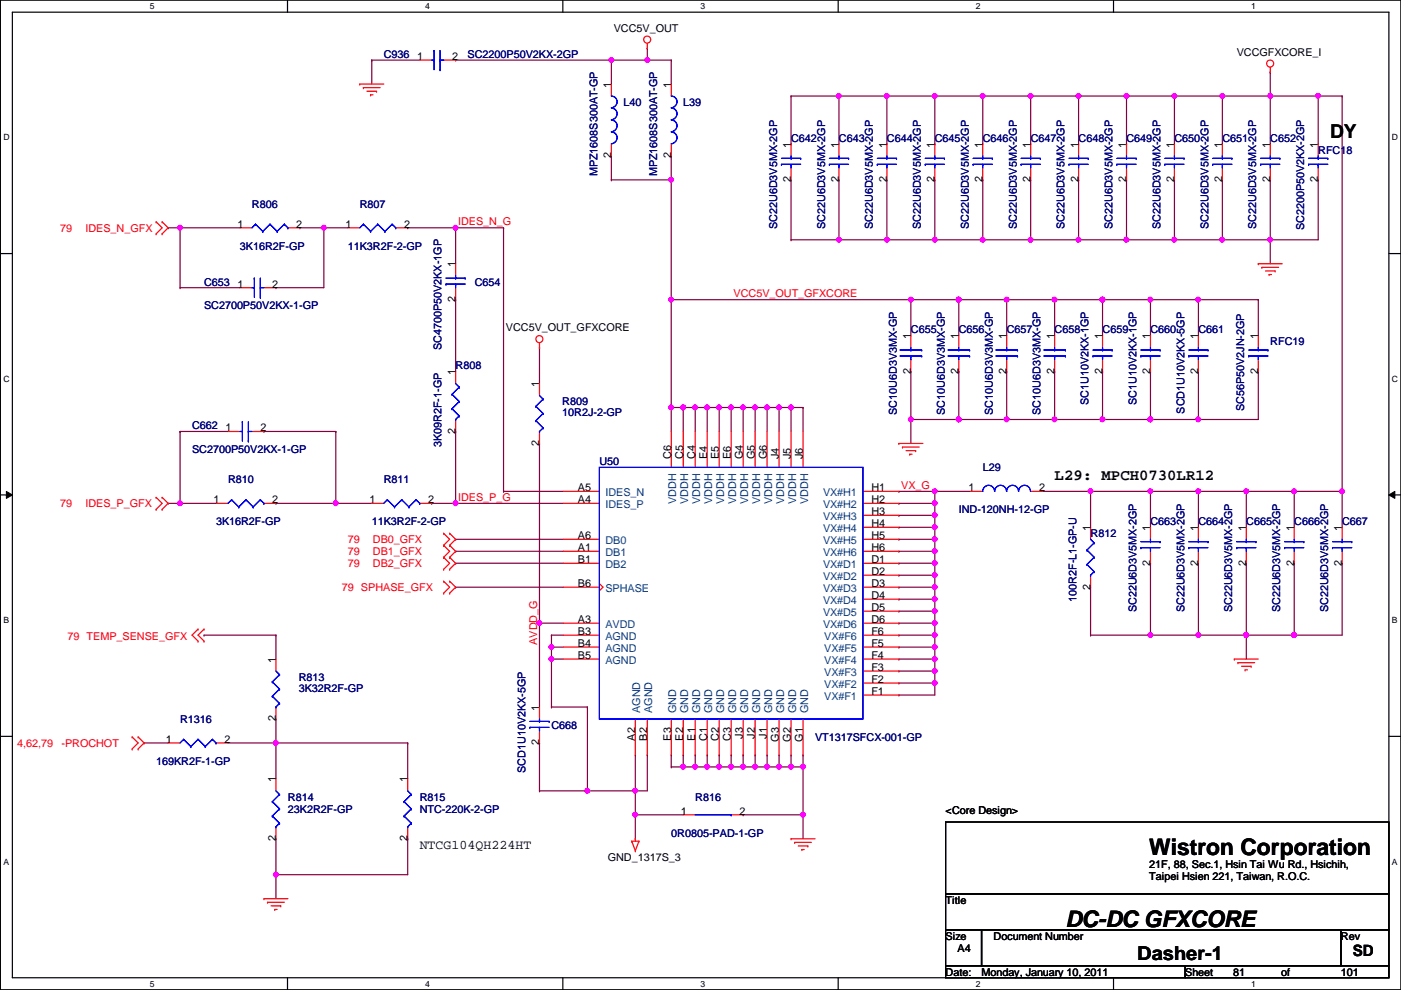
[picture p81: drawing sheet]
<svg xmlns="http://www.w3.org/2000/svg" width="297mm" height="210mm" viewBox="0 0 297 210" stroke-linecap="round" stroke-linejoin="round" font-family="sans-serif">
<defs><g id="words">
<g font-size="4.8">
<text x="243.7" y="181.3">Wistron Corporation</text>
<text x="225.9" y="196.5">DC-DC GFXCORE</text>
</g>
<g font-size="4.1">
<text x="282" y="29.2">D</text>
<text x="284.9" y="29.2">Y</text>
<text x="241.1" y="203.5">Dasher-1</text>
</g>
<g font-size="3.3">
<text x="223.6" y="101.8">L29: MPCH0730LR12</text>
<text x="286.8" y="202.8">SD</text>
</g>
<text font-size="2.8" x="89" y="180.1">NTCG104QH224HT</text>
<g font-size="2.3">
<text x="130.1" y="6.7">VCC5V_OUT</text>
<text x="262.2" y="11.8">VCCGFXCORE_I</text>
<text x="88.5" y="12.7">1</text>
<text x="95.8" y="12.7">2</text>
<text x="129.6" y="18.6" transform="rotate(-90 129.6 18.6)">1</text>
<text x="142.3" y="18.6" transform="rotate(-90 142.3 18.6)">1</text>
<text x="129.6" y="33.6" transform="rotate(-90 129.6 33.6)">2</text>
<text x="142.3" y="33.6" transform="rotate(-90 142.3 33.6)">2</text>
<text x="167.7" y="31.3" transform="rotate(-90 167.7 31.3)">1</text>
<text x="177.8" y="31.3" transform="rotate(-90 177.8 31.3)">1</text>
<text x="188" y="31.3" transform="rotate(-90 188 31.3)">1</text>
<text x="198.2" y="31.3" transform="rotate(-90 198.2 31.3)">1</text>
<text x="208.3" y="31.3" transform="rotate(-90 208.3 31.3)">1</text>
<text x="218.5" y="31.3" transform="rotate(-90 218.5 31.3)">1</text>
<text x="228.6" y="31.3" transform="rotate(-90 228.6 31.3)">1</text>
<text x="238.8" y="31.3" transform="rotate(-90 238.8 31.3)">1</text>
<text x="249" y="31.3" transform="rotate(-90 249 31.3)">1</text>
<text x="259.1" y="31.3" transform="rotate(-90 259.1 31.3)">1</text>
<text x="269.3" y="31.3" transform="rotate(-90 269.3 31.3)">1</text>
<text x="279.4" y="31.3" transform="rotate(-90 279.4 31.3)">1</text>
<text x="167.7" y="38.7" transform="rotate(-90 167.7 38.7)">2</text>
<text x="177.8" y="38.7" transform="rotate(-90 177.8 38.7)">2</text>
<text x="188" y="38.7" transform="rotate(-90 188 38.7)">2</text>
<text x="198.2" y="38.7" transform="rotate(-90 198.2 38.7)">2</text>
<text x="208.3" y="38.7" transform="rotate(-90 208.3 38.7)">2</text>
<text x="218.5" y="38.7" transform="rotate(-90 218.5 38.7)">2</text>
<text x="228.6" y="38.7" transform="rotate(-90 228.6 38.7)">2</text>
<text x="238.8" y="38.7" transform="rotate(-90 238.8 38.7)">2</text>
<text x="249" y="38.7" transform="rotate(-90 249 38.7)">2</text>
<text x="259.1" y="38.7" transform="rotate(-90 259.1 38.7)">2</text>
<text x="269.3" y="38.7" transform="rotate(-90 269.3 38.7)">2</text>
<text x="279.4" y="38.7" transform="rotate(-90 279.4 38.7)">2</text>
<text x="50.4" y="48.3">1</text>
<text x="62.8" y="48.3">2</text>
<text x="73.2" y="48.3">1</text>
<text x="85.7" y="48.3">2</text>
<text x="96.6" y="56.7" transform="rotate(-90 96.6 56.7)">1</text>
<text x="50.4" y="61">1</text>
<text x="57.7" y="61">2</text>
<text x="96.6" y="64.1" transform="rotate(-90 96.6 64.1)">2</text>
<text x="107.3" y="70.2">VCC5V_OUT_GFXCORE</text>
<text x="193.1" y="71.9" transform="rotate(-90 193.1 71.9)">1</text>
<text x="203.2" y="71.9" transform="rotate(-90 203.2 71.9)">1</text>
<text x="213.4" y="71.9" transform="rotate(-90 213.4 71.9)">1</text>
<text x="223.6" y="71.9" transform="rotate(-90 223.6 71.9)">1</text>
<text x="233.7" y="71.9" transform="rotate(-90 233.7 71.9)">1</text>
<text x="243.9" y="71.9" transform="rotate(-90 243.9 71.9)">1</text>
<text x="254" y="71.9" transform="rotate(-90 254 71.9)">1</text>
<text x="266.7" y="71.9" transform="rotate(-90 266.7 71.9)">1</text>
<text x="96.6" y="79.5" transform="rotate(-90 96.6 79.5)">1</text>
<text x="114.3" y="82.1" transform="rotate(-90 114.3 82.1)">1</text>
<text x="193.1" y="79.3" transform="rotate(-90 193.1 79.3)">2</text>
<text x="203.2" y="79.3" transform="rotate(-90 203.2 79.3)">2</text>
<text x="213.4" y="79.3" transform="rotate(-90 213.4 79.3)">2</text>
<text x="223.6" y="79.3" transform="rotate(-90 223.6 79.3)">2</text>
<text x="233.7" y="79.3" transform="rotate(-90 233.7 79.3)">2</text>
<text x="243.9" y="79.3" transform="rotate(-90 243.9 79.3)">2</text>
<text x="254" y="79.3" transform="rotate(-90 254 79.3)">2</text>
<text x="266.7" y="79.3" transform="rotate(-90 266.7 79.3)">2</text>
<text x="47.8" y="91.4">1</text>
<text x="55.2" y="91.4">2</text>
<text x="96.6" y="92" transform="rotate(-90 96.6 92)">2</text>
<text x="114.3" y="94.5" transform="rotate(-90 114.3 94.5)">2</text>
<text x="142.3" y="97.3" transform="rotate(-90 142.3 97.3)">C6</text>
<text x="144.8" y="97.3" transform="rotate(-90 144.8 97.3)">C5</text>
<text x="147.4" y="97.3" transform="rotate(-90 147.4 97.3)">C4</text>
<text x="149.9" y="97.3" transform="rotate(-90 149.9 97.3)">E4</text>
<text x="152.4" y="97.3" transform="rotate(-90 152.4 97.3)">E5</text>
<text x="155" y="97.3" transform="rotate(-90 155 97.3)">E6</text>
<text x="157.5" y="97.3" transform="rotate(-90 157.5 97.3)">G4</text>
<text x="160.1" y="97.3" transform="rotate(-90 160.1 97.3)">G5</text>
<text x="162.6" y="97.3" transform="rotate(-90 162.6 97.3)">G6</text>
<text x="165.1" y="97.3" transform="rotate(-90 165.1 97.3)">J4</text>
<text x="167.7" y="97.3" transform="rotate(-90 167.7 97.3)">J5</text>
<text x="170.2" y="97.3" transform="rotate(-90 170.2 97.3)">J6</text>
<text x="45.3" y="106.7">1</text>
<text x="57.7" y="106.7">2</text>
<text x="78.3" y="106.7">1</text>
<text x="90.8" y="106.7">2</text>
<text x="122.5" y="106.7">A4</text>
<text x="122.5" y="104.1">A5</text>
<text x="184.7" y="104.1">H1</text>
<text x="184.7" y="106.7">H2</text>
<text x="205.3" y="104.1">1</text>
<text x="220.3" y="104.1">2</text>
<text x="184.7" y="109.2">H3</text>
<text x="184.7" y="111.8">H4</text>
<text x="231.2" y="112.6" transform="rotate(-90 231.2 112.6)">1</text>
<text x="243.9" y="112.6" transform="rotate(-90 243.9 112.6)">1</text>
<text x="254" y="112.6" transform="rotate(-90 254 112.6)">1</text>
<text x="264.2" y="112.6" transform="rotate(-90 264.2 112.6)">1</text>
<text x="274.4" y="112.6" transform="rotate(-90 274.4 112.6)">1</text>
<text x="284.5" y="112.6" transform="rotate(-90 284.5 112.6)">1</text>
<text x="122.5" y="116.8">A1</text>
<text x="122.5" y="114.3">A6</text>
<text x="122.5" y="119.4">B1</text>
<text x="184.7" y="119.4">D1</text>
<text x="184.7" y="114.3">H5</text>
<text x="184.7" y="116.8">H6</text>
<text x="243.9" y="119.9" transform="rotate(-90 243.9 119.9)">2</text>
<text x="254" y="119.9" transform="rotate(-90 254 119.9)">2</text>
<text x="264.2" y="119.9" transform="rotate(-90 264.2 119.9)">2</text>
<text x="274.4" y="119.9" transform="rotate(-90 274.4 119.9)">2</text>
<text x="284.5" y="119.9" transform="rotate(-90 284.5 119.9)">2</text>
<text x="122.5" y="124.5">B6</text>
<text x="184.7" y="121.9">D2</text>
<text x="184.7" y="124.5">D3</text>
<text x="231.2" y="125" transform="rotate(-90 231.2 125)">2</text>
<text x="184.7" y="127">D4</text>
<text x="184.7" y="129.5">D5</text>
<text x="122.5" y="132.1">A3</text>
<text x="122.5" y="134.6">B3</text>
<text x="122.5" y="137.2">B4</text>
<text x="184.7" y="132.1">D6</text>
<text x="184.7" y="137.2">F5</text>
<text x="184.7" y="134.6">F6</text>
<text x="58.5" y="140.5" transform="rotate(-90 58.5 140.5)">1</text>
<text x="122.5" y="139.7">B5</text>
<text x="184.7" y="142.2">F3</text>
<text x="184.7" y="139.7">F4</text>
<text x="184.7" y="147.3">F1</text>
<text x="184.7" y="144.8">F2</text>
<text x="58.5" y="153" transform="rotate(-90 58.5 153)">2</text>
<text x="114.3" y="150.7" transform="rotate(-90 114.3 150.7)">1</text>
<text x="35.1" y="157.5">1</text>
<text x="47.6" y="157.5">2</text>
<text x="114.3" y="158" transform="rotate(-90 114.3 158)">2</text>
<text x="134.7" y="157" transform="rotate(-90 134.7 157)">A2</text>
<text x="137.2" y="157" transform="rotate(-90 137.2 157)">B2</text>
<text x="142.3" y="157" transform="rotate(-90 142.3 157)">E3</text>
<text x="144.8" y="157" transform="rotate(-90 144.8 157)">E2</text>
<text x="147.4" y="157" transform="rotate(-90 147.4 157)">E1</text>
<text x="149.9" y="157.1" transform="rotate(-90 149.9 157.1)">C1</text>
<text x="152.4" y="157.1" transform="rotate(-90 152.4 157.1)">C2</text>
<text x="155" y="157.1" transform="rotate(-90 155 157.1)">C3</text>
<text x="157.5" y="156.6" transform="rotate(-90 157.5 156.6)">J3</text>
<text x="160.1" y="156.6" transform="rotate(-90 160.1 156.6)">J2</text>
<text x="162.6" y="156.6" transform="rotate(-90 162.6 156.6)">J1</text>
<text x="165.1" y="157.3" transform="rotate(-90 165.1 157.3)">G3</text>
<text x="167.7" y="157.3" transform="rotate(-90 167.7 157.3)">G2</text>
<text x="170.2" y="157.3" transform="rotate(-90 170.2 157.3)">G1</text>
<text x="58.5" y="165.9" transform="rotate(-90 58.5 165.9)">1</text>
<text x="86.4" y="165.9" transform="rotate(-90 86.4 165.9)">1</text>
<text x="144.4" y="172.7">1</text>
<text x="156.8" y="172.7">2</text>
<text x="200.5" y="172.6">&lt;Core Design&gt;</text>
<text x="58.5" y="178.4" transform="rotate(-90 58.5 178.4)">2</text>
<text x="86.4" y="178.4" transform="rotate(-90 86.4 178.4)">2</text>
<text x="128.9" y="182.5">GND_1317S_3</text>
<text x="243.7" y="184">21F, 88, Sec.1, Hsin Tai Wu Rd., Hsichih,</text>
<text x="200.5" y="191.6">Title</text>
<text x="243.7" y="186.6">Taipei Hsien 221, Taiwan, R.O.C.</text>
<text x="200.5" y="199.2">Size</text>
<text x="203" y="201.8">A4</text>
<text x="210.7" y="199.2">Document Number</text>
<text x="284.3" y="199.2">Rev</text>
<text x="200.5" y="206.8">Date:</text>
<text x="208.1" y="206.8">Monday, January 10, 2011</text>
<text x="251.3" y="206.8">Sheet</text>
<text x="261.5" y="206.8">81</text>
<text x="271.6" y="206.8">of</text>
<text x="284.3" y="206.8">101</text>
</g>
<g font-size="2.3" fill="#000080">
<text x="81.4" y="12.3">C936</text>
<text x="99.1" y="12.3">SC2200P50V2KX-2GP</text>
<text x="132.2" y="22.4">L40</text>
<text x="144.9" y="22.4">L39</text>
<text x="167.7" y="30.1">C642</text>
<text x="177.9" y="30.1">C643</text>
<text x="188" y="30.1">C644</text>
<text x="198.2" y="30.1">C645</text>
<text x="208.4" y="30.1">C646</text>
<text x="218.5" y="30.1">C647</text>
<text x="228.7" y="30.1">C648</text>
<text x="238.8" y="30.1">C649</text>
<text x="249" y="30.1">C650</text>
<text x="259.2" y="30.1">C651</text>
<text x="269.3" y="30.1">C652</text>
<text x="279.5" y="32.6">RFC18</text>
<text x="126.7" y="37.4" transform="rotate(-90 126.7 37.4)">MPZ1608S300AT-GP</text>
<text x="139.4" y="37.4" transform="rotate(-90 139.4 37.4)">MPZ1608S300AT-GP</text>
<text x="53.4" y="44">R806</text>
<text x="76.3" y="44">R807</text>
<text x="50.9" y="52.9">3K16R2F-GP</text>
<text x="73.7" y="52.9">11K3R2F-2-GP</text>
<text x="164.8" y="48.6" transform="rotate(-90 164.8 48.6)">SC22U6D3V5MX-2GP</text>
<text x="174.9" y="48.6" transform="rotate(-90 174.9 48.6)">SC22U6D3V5MX-2GP</text>
<text x="185.1" y="48.6" transform="rotate(-90 185.1 48.6)">SC22U6D3V5MX-2GP</text>
<text x="195.2" y="48.6" transform="rotate(-90 195.2 48.6)">SC22U6D3V5MX-2GP</text>
<text x="205.4" y="48.6" transform="rotate(-90 205.4 48.6)">SC22U6D3V5MX-2GP</text>
<text x="215.6" y="48.6" transform="rotate(-90 215.6 48.6)">SC22U6D3V5MX-2GP</text>
<text x="225.7" y="48.6" transform="rotate(-90 225.7 48.6)">SC22U6D3V5MX-2GP</text>
<text x="235.9" y="48.6" transform="rotate(-90 235.9 48.6)">SC22U6D3V5MX-2GP</text>
<text x="246" y="48.6" transform="rotate(-90 246 48.6)">SC22U6D3V5MX-2GP</text>
<text x="256.2" y="48.6" transform="rotate(-90 256.2 48.6)">SC22U6D3V5MX-2GP</text>
<text x="266.4" y="48.6" transform="rotate(-90 266.4 48.6)">SC22U6D3V5MX-2GP</text>
<text x="276.5" y="48.8" transform="rotate(-90 276.5 48.8)">SC2200P50V2KX-2GP</text>
<text x="43.3" y="60.5">C653</text>
<text x="43.3" y="65.6">SC2700P50V2KX-1-GP</text>
<text x="100.7" y="60.5">C654</text>
<text x="193.1" y="70.7">C655</text>
<text x="203.3" y="70.7">C656</text>
<text x="213.4" y="70.7">C657</text>
<text x="223.6" y="70.7">C658</text>
<text x="233.8" y="70.7">C659</text>
<text x="243.9" y="70.7">C660</text>
<text x="254.1" y="70.7">C661</text>
<text x="93.6" y="74.2" transform="rotate(-90 93.6 74.2)">SC4700P50V2KX-1GP</text>
<text x="269.3" y="73.2">RFC19</text>
<text x="96.6" y="78.3">R808</text>
<text x="119.2" y="85.9">R809</text>
<text x="119.2" y="88.2">10R2J-2-GP</text>
<text x="190.2" y="87.9" transform="rotate(-90 190.2 87.9)">SC10U6D3V3MX-GP</text>
<text x="200.3" y="87.9" transform="rotate(-90 200.3 87.9)">SC10U6D3V3MX-GP</text>
<text x="210.5" y="87.9" transform="rotate(-90 210.5 87.9)">SC10U6D3V3MX-GP</text>
<text x="220.6" y="87.9" transform="rotate(-90 220.6 87.9)">SC10U6D3V3MX-GP</text>
<text x="230.8" y="85.9" transform="rotate(-90 230.8 85.9)">SC1U10V2KX-1GP</text>
<text x="241" y="85.9" transform="rotate(-90 241 85.9)">SC1U10V2KX-1GP</text>
<text x="251.1" y="87.7" transform="rotate(-90 251.1 87.7)">SCD1U10V2KX-5GP</text>
<text x="263.8" y="87.2" transform="rotate(-90 263.8 87.2)">SC56P50V2JN-2GP</text>
<text x="40.7" y="91">C662</text>
<text x="93.6" y="94.8" transform="rotate(-90 93.6 94.8)">3K09R2F-1-GP</text>
<text x="40.7" y="96.1">SC2700P50V2KX-1-GP</text>
<text x="127.1" y="98.6">U50</text>
<text x="208.4" y="99.9">L29</text>
<text x="48.3" y="102.4">R810</text>
<text x="81.4" y="102.4">R811</text>
<text x="45.8" y="111.3">3K16R2F-GP</text>
<text x="78.8" y="111.3">11K3R2F-2-GP</text>
<text x="203.3" y="108.8">IND-120NH-12-GP</text>
<text x="231.2" y="113.9">R812</text>
<text x="243.9" y="111.3">C663</text>
<text x="254.1" y="111.3">C664</text>
<text x="264.2" y="111.3">C665</text>
<text x="274.4" y="111.3">C666</text>
<text x="284.6" y="111.3">C667</text>
<text x="228.3" y="127.6" transform="rotate(-90 228.3 127.6)">100R2F-L1-GP-U</text>
<text x="241" y="129.8" transform="rotate(-90 241 129.8)">SC22U6D3V5MX-2GP</text>
<text x="251.1" y="129.8" transform="rotate(-90 251.1 129.8)">SC22U6D3V5MX-2GP</text>
<text x="261.3" y="129.8" transform="rotate(-90 261.3 129.8)">SC22U6D3V5MX-2GP</text>
<text x="271.4" y="129.8" transform="rotate(-90 271.4 129.8)">SC22U6D3V5MX-2GP</text>
<text x="281.6" y="129.8" transform="rotate(-90 281.6 129.8)">SC22U6D3V5MX-2GP</text>
<text x="63.3" y="144.4">R813</text>
<text x="63.3" y="146.6">3K32R2F-GP</text>
<text x="38.2" y="153.2">R1316</text>
<text x="116.9" y="154.5">C668</text>
<text x="172.8" y="157.1">VT1317SFCX-001-GP</text>
<text x="33.1" y="162.1">169KR2F-1-GP</text>
<text x="111.4" y="163.9" transform="rotate(-90 111.4 163.9)">SCD1U10V2KX-5GP</text>
<text x="61" y="169.8">R814</text>
<text x="61" y="172.3">23K2R2F-GP</text>
<text x="89" y="169.8">R815</text>
<text x="89" y="172.3">NTC-220K-2-GP</text>
<text x="147.4" y="169.8">R816</text>
<text x="142.3" y="177.4">0R0805-PAD-1-GP</text>
</g>
<g font-size="2.3" fill="#f00">
<text x="97.1" y="47.8">IDES_N_G</text>
<text x="12.8" y="49.1">79</text>
<text x="18.1" y="49.1">IDES_N_GFX</text>
<text x="155.5" y="63">VCC5V_OUT_GFXCORE</text>
<text x="12.8" y="107.5">79</text>
<text x="18.1" y="107.5">IDES_P_GFX</text>
<text x="97.1" y="106.2">IDES_P_G</text>
<text x="191.1" y="103.7">VX_G</text>
<text x="73.7" y="115.1">79</text>
<text x="73.7" y="117.7">79</text>
<text x="79.1" y="115.1">DB0_GFX</text>
<text x="79.1" y="117.7">DB1_GFX</text>
<text x="72.5" y="125.3">79 SPHASE_GFX</text>
<text x="73.7" y="120.2">79</text>
<text x="79.1" y="120.2">DB2_GFX</text>
<text x="14.3" y="135.7">79 TEMP_SENSE_GFX</text>
<text x="113.9" y="136.7" transform="rotate(-90 113.9 136.7)">AVDD_G</text>
<text x="3.6" y="158.3">4,62,79</text>
<text x="13" y="158.3">-PROCHOT</text>
</g>
<g font-size="2.3" fill="#004080">
<text x="128.4" y="107.8">IDES_P</text>
<text x="128.4" y="105.2">IDES_N</text>
<text x="143.4" y="106.8" transform="rotate(-90 143.4 106.8)">VDDH</text>
<text x="145.9" y="106.8" transform="rotate(-90 145.9 106.8)">VDDH</text>
<text x="148.5" y="106.8" transform="rotate(-90 148.5 106.8)">VDDH</text>
<text x="151" y="106.8" transform="rotate(-90 151 106.8)">VDDH</text>
<text x="153.5" y="106.8" transform="rotate(-90 153.5 106.8)">VDDH</text>
<text x="156.1" y="106.8" transform="rotate(-90 156.1 106.8)">VDDH</text>
<text x="158.6" y="106.8" transform="rotate(-90 158.6 106.8)">VDDH</text>
<text x="161.2" y="106.8" transform="rotate(-90 161.2 106.8)">VDDH</text>
<text x="163.7" y="106.8" transform="rotate(-90 163.7 106.8)">VDDH</text>
<text x="166.2" y="106.8" transform="rotate(-90 166.2 106.8)">VDDH</text>
<text x="168.8" y="106.8" transform="rotate(-90 168.8 106.8)">VDDH</text>
<text x="171.3" y="106.8" transform="rotate(-90 171.3 106.8)">VDDH</text>
<text x="174.5" y="105.2">VX#H1</text>
<text x="174.5" y="107.8">VX#H2</text>
<text x="174.5" y="110.3">VX#H3</text>
<text x="174.5" y="112.9">VX#H4</text>
<text x="128.4" y="117.9">DB1</text>
<text x="128.4" y="115.4">DB0</text>
<text x="174.5" y="115.4">VX#H5</text>
<text x="174.5" y="117.9">VX#H6</text>
<text x="128.4" y="120.5">DB2</text>
<text x="128.4" y="125.6">SPHASE</text>
<text x="174.5" y="120.5">VX#D1</text>
<text x="174.5" y="123">VX#D2</text>
<text x="174.5" y="125.6">VX#D3</text>
<text x="174.5" y="128.1">VX#D4</text>
<text x="174.5" y="130.6">VX#D5</text>
<text x="128.4" y="133.2">AVDD</text>
<text x="128.4" y="135.7">AGND</text>
<text x="174.5" y="133.2">VX#D6</text>
<text x="174.7" y="135.7">VX#F6</text>
<text x="128.4" y="138.3">AGND</text>
<text x="128.4" y="140.8">AGND</text>
<text x="174.7" y="143.3">VX#F3</text>
<text x="174.7" y="140.8">VX#F4</text>
<text x="174.7" y="138.3">VX#F5</text>
<text x="174.7" y="148.4">VX#F1</text>
<text x="174.7" y="145.9">VX#F2</text>
<text x="135.8" y="151.2" transform="rotate(-90 135.8 151.2)">AGND</text>
<text x="138.3" y="151.2" transform="rotate(-90 138.3 151.2)">AGND</text>
<text x="143.4" y="151.2" transform="rotate(-90 143.4 151.2)">GND</text>
<text x="145.9" y="151.2" transform="rotate(-90 145.9 151.2)">GND</text>
<text x="148.5" y="151.2" transform="rotate(-90 148.5 151.2)">GND</text>
<text x="151" y="151.2" transform="rotate(-90 151 151.2)">GND</text>
<text x="153.5" y="151.2" transform="rotate(-90 153.5 151.2)">GND</text>
<text x="156.1" y="151.2" transform="rotate(-90 156.1 151.2)">GND</text>
<text x="158.6" y="151.2" transform="rotate(-90 158.6 151.2)">GND</text>
<text x="161.2" y="151.2" transform="rotate(-90 161.2 151.2)">GND</text>
<text x="163.7" y="151.2" transform="rotate(-90 163.7 151.2)">GND</text>
<text x="166.2" y="151.2" transform="rotate(-90 166.2 151.2)">GND</text>
<text x="168.8" y="151.2" transform="rotate(-90 168.8 151.2)">GND</text>
<text x="171.3" y="151.2" transform="rotate(-90 171.3 151.2)">GND</text>
</g>
<g font-size="1.8">
<text x="31.8" y="1.9">5</text>
<text x="90.1" y="1.9">4</text>
<text x="148.5" y="1.9">3</text>
<text x="206.9" y="1.9">2</text>
<text x="265.3" y="1.9">1</text>
<text x=".7" y="29.8">D</text>
<text x="295.1" y="29.8">D</text>
<text x=".7" y="80.9">C</text>
<text x="295.1" y="80.9">C</text>
<text x=".7" y="132.1">B</text>
<text x="295.1" y="132.1">B</text>
<text x=".7" y="183.3">A</text>
<text x="295.1" y="183.3">A</text>
<text x="31.8" y="209.2">5</text>
<text x="90.1" y="209.2">4</text>
<text x="148.5" y="209.2">3</text>
<text x="206.9" y="209.2">2</text>
<text x="265.3" y="209.2">1</text>
</g>
</g></defs>
<path d="M.1 0h296.9v209.8h-296.9zM2.6 2.6h291.9v204.7h-291.9z" fill="none" stroke="#000" stroke-width=".25"/>
<g fill="#fff">
<path d="M31.8 .3h1v2h-1z"/>
<path d="M31.8 207.6h1v1.9h-1z"/>
</g>
<path d="M61 0v2.6M61 207.3v2.5" fill="none" stroke="#000" stroke-width=".25"/>
<g fill="#fff">
<path d="M90.1 .3h1v2h-1z"/>
<path d="M90.1 207.6h1v1.9h-1z"/>
</g>
<path d="M119.3 0v2.6M119.3 207.3v2.5" fill="none" stroke="#000" stroke-width=".25"/>
<g fill="#fff">
<path d="M148.5 .3h1v2h-1z"/>
<path d="M148.5 207.6h1v1.9h-1z"/>
</g>
<path d="M177.7 0v2.6M177.7 207.3v2.5" fill="none" stroke="#000" stroke-width=".25"/>
<g fill="#fff">
<path d="M206.9 .3h1v2h-1z"/>
<path d="M206.9 207.6h1v1.9h-1z"/>
</g>
<path d="M236.1 0v2.6M236.1 207.3v2.5" fill="none" stroke="#000" stroke-width=".25"/>
<g fill="#fff">
<path d="M265.3 .3h.9v2h-.9z"/>
<path d="M265.3 207.6h.9v1.9h-.9z"/>
<path d="M.7 28.2h1.3v1.9h-1.3z"/>
<path d="M295.1 28.2h1.3v1.9h-1.3z"/>
<path d="M.7 79.3h1.3v2h-1.3z"/>
<path d="M295.1 79.3h1.3v2h-1.3z"/>
</g>
<path d="M.1 53.8h2.5M294.5 53.8h2.5" fill="none" stroke="#000" stroke-width=".25"/>
<g fill="#fff">
<path d="M.7 130.5h1.2v2h-1.2z"/>
<path d="M295.1 130.5h1.2v2h-1.2z"/>
</g>
<path d="M.1 104.9h2.5M294.5 104.9h2.5" fill="none" stroke="#000" stroke-width=".25"/>
<path d="M1.4 104.2l1.2 .7-1.2 .8zM294.5 104.9l1.2-.7v1.5z" fill="#000"/>
<path d="M1.4 104.2l1.2 .7-1.2 .8zM294.5 104.9l1.2-.7v1.5z" fill="none" stroke="#000" stroke-width=".21"/>
<g fill="#fff">
<path d="M.7 181.7h1.2v2h-1.2z"/>
<path d="M295.1 181.7h1.2v2h-1.2z"/>
</g>
<path d="M.1 156.1h2.5M294.5 156.1h2.5" fill="none" stroke="#000" stroke-width=".25"/>
<path d="M190.6 114.3h7.6M190.6 114.3h.1M147.4 160.1h.1M147.4 160.1v2.5" fill="none" stroke="#800040" stroke-width=".25"/>
<circle cx="147.4" cy="162.6" r=".49" fill="#f0f"/>
<circle cx="147.4" cy="162.6" r=".49" fill="none" stroke="#f0f" stroke-width=".25"/>
<path d="M38.2 48.3h.1M38.2 48.3v12.7M68.7 48.3h5M68.7 48.3h.1M86.4 48.3h20.4M86.4 48.3h.1M96.6 48.3h.1M38.2 61h.1M38.2 61h12.7" fill="none" stroke="#800040" stroke-width=".25"/>
<circle cx="38.2" cy="48.3" r=".49" fill="#f0f"/>
<circle cx="38.2" cy="48.3" r=".49" fill="none" stroke="#f0f" stroke-width=".25"/>
<path d="M38.2 48.3h.1M38.2 48.3h12.7M68.7 48.3h.1M68.7 48.3v12.7" fill="none" stroke="#800040" stroke-width=".25"/>
<circle cx="68.6" cy="48.3" r=".49" fill="#f0f"/>
<circle cx="68.6" cy="48.3" r=".49" fill="none" stroke="#f0f" stroke-width=".25"/>
<path d="M63.6 48.3h5.1M63.6 48.3h.1M58.5 61h.1M58.5 61h10.2M56 91.5h15.2M56 91.5h.1M71.2 91.5h.1M71.2 91.5v15.2h-12.7M58.5 106.7h.1" fill="none" stroke="#800040" stroke-width=".25"/>
<circle cx="71.2" cy="106.7" r=".49" fill="#f0f"/>
<circle cx="71.2" cy="106.7" r=".49" fill="none" stroke="#f0f" stroke-width=".25"/>
<path d="M38.2 91.5h10.1M38.2 91.5h.1M38.2 91.5v15.2" fill="none" stroke="#800040" stroke-width=".25"/>
<circle cx="38.2" cy="106.7" r=".49" fill="#f0f"/>
<circle cx="38.2" cy="106.7" r=".49" fill="none" stroke="#f0f" stroke-width=".25"/>
<path d="M96.6 91.5h.1M96.6 91.5v15.2M38.2 106.7h.1M38.2 106.7h7.6M71.2 106.7h.1M71.2 106.7h7.6M96.6 106.7h22.9M96.6 106.7h.1M106.8 104.2h.1M106.8 104.2h12.7" fill="none" stroke="#800040" stroke-width=".25"/>
<circle cx="96.6" cy="106.7" r=".49" fill="#f0f"/>
<circle cx="96.6" cy="106.7" r=".49" fill="none" stroke="#f0f" stroke-width=".25"/>
<path d="M96.6 48.3h.1M96.6 48.3v7.6M96.6 63.5h.1M96.6 63.5v15.3M91.5 106.7h5.1M91.5 106.7h.1" fill="none" stroke="#800040" stroke-width=".25"/>
<circle cx="96.6" cy="48.3" r=".49" fill="#f0f"/>
<circle cx="96.6" cy="48.3" r=".49" fill="none" stroke="#f0f" stroke-width=".25"/>
<path d="M190.6 116.9h7.6M190.6 116.9h.1" fill="none" stroke="#800040" stroke-width=".25"/>
<circle cx="198.2" cy="116.9" r=".49" fill="#f0f"/>
<circle cx="198.2" cy="116.9" r=".49" fill="none" stroke="#f0f" stroke-width=".25"/>
<path d="M149.9 86.4h.1M149.9 86.4v5.1M190.6 119.4h7.6M190.6 119.4h.1M152.5 162.6h.1M152.5 162.6h2.5" fill="none" stroke="#800040" stroke-width=".25"/>
<circle cx="152.5" cy="162.6" r=".49" fill="#f0f"/>
<circle cx="152.5" cy="162.6" r=".49" fill="none" stroke="#f0f" stroke-width=".25"/>
<path d="M157.6 162.6h.1M157.6 162.6h2.5" fill="none" stroke="#800040" stroke-width=".25"/>
<circle cx="157.5" cy="162.6" r=".49" fill="#f0f"/>
<circle cx="157.5" cy="162.6" r=".49" fill="none" stroke="#f0f" stroke-width=".25"/>
<path d="M162.6 162.6h2.6M162.6 162.6h.1" fill="none" stroke="#800040" stroke-width=".25"/>
<circle cx="162.6" cy="162.6" r=".49" fill="#f0f"/>
<circle cx="162.6" cy="162.6" r=".49" fill="none" stroke="#f0f" stroke-width=".25"/>
<path d="M149.9 162.6h2.6M149.9 162.6h.1" fill="none" stroke="#800040" stroke-width=".25"/>
<circle cx="149.9" cy="162.6" r=".49" fill="#f0f"/>
<circle cx="149.9" cy="162.6" r=".49" fill="none" stroke="#f0f" stroke-width=".25"/>
<path d="M147.4 162.6h.1M147.4 162.6h2.5M167.7 162.6h2.6M167.7 162.6h.1" fill="none" stroke="#800040" stroke-width=".25"/>
<circle cx="167.7" cy="162.6" r=".49" fill="#f0f"/>
<circle cx="167.7" cy="162.6" r=".49" fill="none" stroke="#f0f" stroke-width=".25"/>
<path d="M160.1 162.6h.1M160.1 162.6h2.5" fill="none" stroke="#800040" stroke-width=".25"/>
<circle cx="160.1" cy="162.6" r=".49" fill="#f0f"/>
<circle cx="160.1" cy="162.6" r=".49" fill="none" stroke="#f0f" stroke-width=".25"/>
<path d="M155 162.6h2.6M155 162.6h.1" fill="none" stroke="#800040" stroke-width=".25"/>
<circle cx="155" cy="162.6" r=".49" fill="#f0f"/>
<circle cx="155" cy="162.6" r=".49" fill="none" stroke="#f0f" stroke-width=".25"/>
<path d="M190.6 122h7.6M190.6 122h.1M144.9 160.1h.1M144.9 160.1v2.5" fill="none" stroke="#800040" stroke-width=".25"/>
<circle cx="198.2" cy="121.9" r=".49" fill="#f0f"/>
<circle cx="198.2" cy="121.9" r=".49" fill="none" stroke="#f0f" stroke-width=".25"/>
<path d="M114.4 94h.1M114.4 94v38.1M96.6 114.3h22.9M96.6 114.3h.1M114.4 157.5h.1M114.4 157.5v10.2M134.7 172.8h10.2M134.7 172.8h.1" fill="none" stroke="#800040" stroke-width=".25"/>
<circle cx="134.7" cy="172.7" r=".49" fill="#f0f"/>
<circle cx="134.7" cy="172.7" r=".49" fill="none" stroke="#f0f" stroke-width=".25"/>
<path d="M155 86.4h2.6M155 86.4h.1M155 86.4v5.1M190.6 124.5h7.6M190.6 124.5h.1M134.7 172.8h.1M134.7 172.8v5" fill="none" stroke="#800040" stroke-width=".25"/>
<circle cx="155" cy="86.4" r=".49" fill="#f0f"/>
<circle cx="155" cy="86.4" r=".49" fill="none" stroke="#f0f" stroke-width=".25"/>
<path d="M96.6 116.9h22.9M96.6 116.9h.1M190.6 127h7.6M190.6 127h.1M134.7 167.7h.1M134.7 167.7h2.5M170.3 172.8h.1M170.3 172.8v5" fill="none" stroke="#800040" stroke-width=".25"/>
<circle cx="134.7" cy="167.7" r=".49" fill="#f0f"/>
<circle cx="134.7" cy="167.7" r=".49" fill="none" stroke="#f0f" stroke-width=".25"/>
<path d="M190.6 129.6h7.6M190.6 129.6h.1M137.2 160.1h.1M137.2 160.1v7.6" fill="none" stroke="#800040" stroke-width=".25"/>
<circle cx="198.2" cy="129.6" r=".49" fill="#f0f"/>
<circle cx="198.2" cy="129.6" r=".49" fill="none" stroke="#f0f" stroke-width=".25"/>
<path d="M157.6 172.8h.1M157.6 172.8h12.7" fill="none" stroke="#800040" stroke-width=".25"/>
<circle cx="170.2" cy="172.7" r=".49" fill="#f0f"/>
<circle cx="170.2" cy="172.7" r=".49" fill="none" stroke="#f0f" stroke-width=".25"/>
<path d="M152.5 86.4h.1M152.5 86.4v5.1M152.5 86.4h2.5" fill="none" stroke="#800040" stroke-width=".25"/>
<circle cx="152.5" cy="86.4" r=".49" fill="#f0f"/>
<circle cx="152.5" cy="86.4" r=".49" fill="none" stroke="#f0f" stroke-width=".25"/>
<path d="M190.6 132.1h7.6M190.6 132.1h.1M142.3 160.1h.1M142.3 160.1v2.5" fill="none" stroke="#800040" stroke-width=".25"/>
<circle cx="198.2" cy="132.1" r=".49" fill="#f0f"/>
<circle cx="198.2" cy="132.1" r=".49" fill="none" stroke="#f0f" stroke-width=".25"/>
<path d="M96.6 119.4h22.9M96.6 119.4h.1M190.6 134.7h7.6M190.6 134.7h.1M134.7 167.7h.1M134.7 167.7v5.1" fill="none" stroke="#800040" stroke-width=".25"/>
<circle cx="198.2" cy="134.6" r=".49" fill="#f0f"/>
<circle cx="198.2" cy="134.6" r=".49" fill="none" stroke="#f0f" stroke-width=".25"/>
<g fill="none" stroke="#800040" stroke-width=".25">
<path d="M114.4 73.7h.1M114.4 73.7v7.6M157.6 86.4h.1M157.6 86.4v5.1M157.6 86.4h2.5M190.6 137.2h7.6M190.6 139.7h7.6M190.6 137.2h.1M190.6 139.7h.1M167.7 160.1h.1M167.7 160.1v2.5M170.3 160.1h.1"/>
<path d="M170.3 160.1v2.5"/>
</g>
<circle cx="157.5" cy="86.4" r=".49" fill="#f0f"/>
<circle cx="157.5" cy="86.4" r=".49" fill="none" stroke="#f0f" stroke-width=".25"/>
<path d="M198.2 127h.1M198.2 127v2.6" fill="none" stroke="#800040" stroke-width=".25"/>
<circle cx="198.2" cy="127" r=".49" fill="#f0f"/>
<circle cx="198.2" cy="127" r=".49" fill="none" stroke="#f0f" stroke-width=".25"/>
<path d="M198.2 109.3h.1M198.2 114.3h.1M198.2 109.3v2.5M198.2 114.3v2.6" fill="none" stroke="#800040" stroke-width=".25"/>
<circle cx="198.2" cy="114.3" r=".49" fill="#f0f"/>
<circle cx="198.2" cy="114.3" r=".49" fill="none" stroke="#f0f" stroke-width=".25"/>
<path d="M147.4 86.4h.1M147.4 86.4h2.5" fill="none" stroke="#800040" stroke-width=".25"/>
<circle cx="147.4" cy="86.4" r=".49" fill="#f0f"/>
<circle cx="147.4" cy="86.4" r=".49" fill="none" stroke="#f0f" stroke-width=".25"/>
<path d="M198.2 132.1h.1M198.2 132.1v2.6M198.2 142.3h.1M198.2 142.3v2.5M124.5 167.7h.1M134.7 160.1h.1M134.7 160.1v7.6h-10.2" fill="none" stroke="#800040" stroke-width=".25"/>
<circle cx="198.2" cy="142.3" r=".49" fill="#f0f"/>
<circle cx="198.2" cy="142.3" r=".49" fill="none" stroke="#f0f" stroke-width=".25"/>
<path d="M198.2 104.2h.1M198.2 104.2v2.5M198.2 122h.1M198.2 122v2.5M190.6 142.3h7.6M190.6 142.3h.1M142.3 162.6h2.6M142.3 162.6h.1M165.2 162.6h.1M165.2 162.6h2.5" fill="none" stroke="#800040" stroke-width=".25"/>
<circle cx="165.2" cy="162.6" r=".49" fill="#f0f"/>
<circle cx="165.2" cy="162.6" r=".49" fill="none" stroke="#f0f" stroke-width=".25"/>
<path d="M165.2 86.4h.1M165.2 86.4h2.5" fill="none" stroke="#800040" stroke-width=".25"/>
<circle cx="165.2" cy="86.4" r=".49" fill="#f0f"/>
<circle cx="165.2" cy="86.4" r=".49" fill="none" stroke="#f0f" stroke-width=".25"/>
<path d="M198.2 124.5h.1M198.2 124.5v2.5" fill="none" stroke="#800040" stroke-width=".25"/>
<circle cx="198.2" cy="124.5" r=".49" fill="#f0f"/>
<circle cx="198.2" cy="124.5" r=".49" fill="none" stroke="#f0f" stroke-width=".25"/>
<path d="M198.2 119.4h.1M198.2 119.4v2.6" fill="none" stroke="#800040" stroke-width=".25"/>
<circle cx="198.2" cy="119.4" r=".49" fill="#f0f"/>
<circle cx="198.2" cy="119.4" r=".49" fill="none" stroke="#f0f" stroke-width=".25"/>
<path d="M162.6 86.4h2.6M162.6 86.4h.1M198.2 106.7h.1M198.2 106.7v2.6" fill="none" stroke="#800040" stroke-width=".25"/>
<circle cx="162.6" cy="86.4" r=".49" fill="#f0f"/>
<circle cx="162.6" cy="86.4" r=".49" fill="none" stroke="#f0f" stroke-width=".25"/>
<path d="M144.9 162.6h.1M144.9 162.6h2.5" fill="none" stroke="#800040" stroke-width=".25"/>
<circle cx="144.8" cy="162.6" r=".49" fill="#f0f"/>
<circle cx="144.8" cy="162.6" r=".49" fill="none" stroke="#f0f" stroke-width=".25"/>
<path d="M203.3 88.9h10.1M203.3 88.9h.1" fill="none" stroke="#800040" stroke-width=".25"/>
<circle cx="203.3" cy="88.9" r=".49" fill="#f0f"/>
<circle cx="203.3" cy="88.9" r=".49" fill="none" stroke="#f0f" stroke-width=".25"/>
<path d="M193.1 88.9h.1M193.1 88.9v5.1" fill="none" stroke="#800040" stroke-width=".25"/>
<circle cx="193.1" cy="88.9" r=".49" fill="#f0f"/>
<circle cx="193.1" cy="88.9" r=".49" fill="none" stroke="#f0f" stroke-width=".25"/>
<path d="M223.6 63.5h10.2M223.6 63.5h.1M233.8 88.9h10.1M233.8 88.9h.1" fill="none" stroke="#800040" stroke-width=".25"/>
<circle cx="243.9" cy="88.9" r=".49" fill="#f0f"/>
<circle cx="243.9" cy="88.9" r=".49" fill="none" stroke="#f0f" stroke-width=".25"/>
<circle cx="233.7" cy="88.9" r=".49" fill="#f0f"/>
<circle cx="233.7" cy="88.9" r=".49" fill="none" stroke="#f0f" stroke-width=".25"/>
<path d="M193.1 63.5h.1M193.1 63.5v7.7M203.3 63.5h10.1M203.3 63.5h.1M243.9 78.8h.1M243.9 78.8v10.1" fill="none" stroke="#800040" stroke-width=".25"/>
<circle cx="203.3" cy="63.5" r=".49" fill="#f0f"/>
<circle cx="203.3" cy="63.5" r=".49" fill="none" stroke="#f0f" stroke-width=".25"/>
<path d="M203.3 63.5h.1M203.3 63.5v7.7M213.4 63.5h.1M213.4 63.5v7.7" fill="none" stroke="#800040" stroke-width=".25"/>
<circle cx="213.4" cy="63.5" r=".49" fill="#f0f"/>
<circle cx="213.4" cy="63.5" r=".49" fill="none" stroke="#f0f" stroke-width=".25"/>
<path d="M243.9 63.5h.1M243.9 63.5v7.7" fill="none" stroke="#800040" stroke-width=".25"/>
<circle cx="243.9" cy="63.5" r=".49" fill="#f0f"/>
<circle cx="243.9" cy="63.5" r=".49" fill="none" stroke="#f0f" stroke-width=".25"/>
<path d="M233.8 63.5h.1M233.8 63.5v7.7" fill="none" stroke="#800040" stroke-width=".25"/>
<circle cx="233.7" cy="63.5" r=".49" fill="#f0f"/>
<circle cx="233.7" cy="63.5" r=".49" fill="none" stroke="#f0f" stroke-width=".25"/>
<path d="M223.6 63.5h.1M223.6 63.5v7.7M243.9 63.5h10.2M243.9 63.5h.1" fill="none" stroke="#800040" stroke-width=".25"/>
<circle cx="223.6" cy="63.5" r=".49" fill="#f0f"/>
<circle cx="223.6" cy="63.5" r=".49" fill="none" stroke="#f0f" stroke-width=".25"/>
<path d="M213.4 63.5h10.2M213.4 63.5h.1M223.6 78.8h.1M223.6 78.8v10.1" fill="none" stroke="#800040" stroke-width=".25"/>
<circle cx="223.6" cy="88.9" r=".49" fill="#f0f"/>
<circle cx="223.6" cy="88.9" r=".49" fill="none" stroke="#f0f" stroke-width=".25"/>
<path d="M193.1 88.9h10.2M203.3 88.9h.1" fill="none" stroke="#800040" stroke-width=".25"/>
<circle cx="203.3" cy="88.9" r=".49" fill="#f0f"/>
<circle cx="203.3" cy="88.9" r=".49" fill="none" stroke="#f0f" stroke-width=".25"/>
<path d="M203.3 78.8h.1M203.3 78.8v10.1M213.4 78.8h.1M213.4 78.8v10.1M254.1 63.5h.1M254.1 78.8h.1M254.1 63.5v7.7M254.1 78.8v10.1M213.4 88.9h20.4M213.4 88.9h.1M223.6 88.9h.1" fill="none" stroke="#800040" stroke-width=".25"/>
<circle cx="213.4" cy="88.9" r=".49" fill="#f0f"/>
<circle cx="213.4" cy="88.9" r=".49" fill="none" stroke="#f0f" stroke-width=".25"/>
<path d="M233.8 78.8h.1M233.8 78.8v10.1M114.4 132.1h5.1M114.4 132.1h.1M114.4 132.1v17.8" fill="none" stroke="#800040" stroke-width=".25"/>
<circle cx="114.4" cy="132.1" r=".49" fill="#f0f"/>
<circle cx="114.4" cy="132.1" r=".49" fill="none" stroke="#f0f" stroke-width=".25"/>
<path d="M190.6 144.8h7.6M190.6 144.8h.1" fill="none" stroke="#800040" stroke-width=".25"/>
<circle cx="198.2" cy="144.8" r=".49" fill="#f0f"/>
<circle cx="198.2" cy="144.8" r=".49" fill="none" stroke="#f0f" stroke-width=".25"/>
<g fill="none" stroke="#800040" stroke-width=".25">
<path d="M198.2 116.9h.1M198.2 111.8h.1M198.2 111.8v2.5M198.2 116.9v2.5M198.2 134.7h.1M198.2 139.7h.1M198.2 134.7v2.5M198.2 139.7v2.6M190.6 147.4h.1M198.2 144.8h.1M198.2 144.8v2.6h-7.6M165.2 160.1h.1"/>
<path d="M165.2 160.1v2.5"/>
</g>
<circle cx="198.2" cy="139.7" r=".49" fill="#f0f"/>
<circle cx="198.2" cy="139.7" r=".49" fill="none" stroke="#f0f" stroke-width=".25"/>
<path d="M198.2 137.2h.1M198.2 137.2v2.5" fill="none" stroke="#800040" stroke-width=".25"/>
<circle cx="198.2" cy="137.2" r=".49" fill="#f0f"/>
<circle cx="198.2" cy="137.2" r=".49" fill="none" stroke="#f0f" stroke-width=".25"/>
<path d="M160.1 86.4h.1M160.1 86.4v5.1M160.1 86.4h2.5M198.2 129.6h.1M198.2 129.6v2.5M162.6 160.1h.1M162.6 160.1v2.5" fill="none" stroke="#800040" stroke-width=".25"/>
<circle cx="160.1" cy="86.4" r=".49" fill="#f0f"/>
<circle cx="160.1" cy="86.4" r=".49" fill="none" stroke="#f0f" stroke-width=".25"/>
<g fill="none" stroke="#800040" stroke-width=".25">
<path d="M142.3 86.4h.1M142.3 86.4v5.1M144.9 86.4h.1M144.9 86.4v5.1M162.6 86.4h.1M162.6 86.4v5.1M165.2 86.4h.1M165.2 86.4v5.1M190.6 106.7h7.6M190.6 106.7h.1M155 160.1h.1M155 160.1v2.5"/>
<path d="M157.6 160.1h.1M157.6 160.1v2.5M160.1 160.1h.1M160.1 160.1v2.5"/>
</g>
<circle cx="198.2" cy="106.7" r=".49" fill="#f0f"/>
<circle cx="198.2" cy="106.7" r=".49" fill="none" stroke="#f0f" stroke-width=".25"/>
<path d="M167.7 86.4h2.6M167.7 86.4h.1M167.7 86.4v5.1" fill="none" stroke="#800040" stroke-width=".25"/>
<circle cx="167.7" cy="86.4" r=".49" fill="#f0f"/>
<circle cx="167.7" cy="86.4" r=".49" fill="none" stroke="#f0f" stroke-width=".25"/>
<path d="M142.3 86.4h2.6M142.3 86.4h.1M152.5 160.1h.1M152.5 160.1v2.5" fill="none" stroke="#800040" stroke-width=".25"/>
<circle cx="144.8" cy="86.4" r=".49" fill="#f0f"/>
<circle cx="144.8" cy="86.4" r=".49" fill="none" stroke="#f0f" stroke-width=".25"/>
<path d="M190.6 109.3h7.6M190.6 109.3h.1" fill="none" stroke="#800040" stroke-width=".25"/>
<circle cx="198.2" cy="109.2" r=".49" fill="#f0f"/>
<circle cx="198.2" cy="109.2" r=".49" fill="none" stroke="#f0f" stroke-width=".25"/>
<path d="M144.9 86.4h.1M144.9 86.4h2.5M170.3 86.4h.1M170.3 86.4v5.1M96.6 124.5h22.9M96.6 124.5h.1M149.9 160.1h.1M149.9 160.1v2.5" fill="none" stroke="#800040" stroke-width=".25"/>
<circle cx="144.8" cy="86.4" r=".49" fill="#f0f"/>
<circle cx="144.8" cy="86.4" r=".49" fill="none" stroke="#f0f" stroke-width=".25"/>
<path d="M190.6 111.8h7.6M190.6 111.8h.1" fill="none" stroke="#800040" stroke-width=".25"/>
<circle cx="198.2" cy="111.8" r=".49" fill="#f0f"/>
<circle cx="198.2" cy="111.8" r=".49" fill="none" stroke="#f0f" stroke-width=".25"/>
<path d="M147.4 86.4h.1M147.4 86.4v5.1M149.9 86.4h2.6M149.9 86.4h.1" fill="none" stroke="#800040" stroke-width=".25"/>
<circle cx="149.9" cy="86.4" r=".49" fill="#f0f"/>
<circle cx="149.9" cy="86.4" r=".49" fill="none" stroke="#f0f" stroke-width=".25"/>
<path d="M35.6 48.3h2.6M35.6 48.3h.1M106.8 48.3h.1M106.8 48.3v55.9M35.6 106.7h2.6M35.6 106.7h.1M190.6 104.2h7.6M190.6 104.2h.1" fill="none" stroke="#800040" stroke-width=".25"/>
<circle cx="198.2" cy="104.2" r=".49" fill="#f0f"/>
<circle cx="198.2" cy="104.2" r=".49" fill="none" stroke="#f0f" stroke-width=".25"/>
<path d="M170.3 162.6h.1M170.3 162.6v10.2" fill="none" stroke="#800040" stroke-width=".25"/>
<circle cx="170.2" cy="162.6" r=".49" fill="#f0f"/>
<circle cx="170.2" cy="162.6" r=".49" fill="none" stroke="#f0f" stroke-width=".25"/>
<path d="M167.7 20.4h20.3M167.7 38.1h.1M167.7 30.5h.1M167.7 20.4h.1M167.7 20.4v10.1M167.7 38.1v12.7M177.9 20.4h.1M177.9 20.4v10.1M269.3 20.4h.1M269.3 20.4v10.1M167.7 50.8h10.2M167.7 50.8h.1" fill="none" stroke="#800040" stroke-width=".25"/>
<circle cx="177.9" cy="20.3" r=".49" fill="#f0f"/>
<circle cx="177.9" cy="20.3" r=".49" fill="none" stroke="#f0f" stroke-width=".25"/>
<path d="M177.9 38.1h.1M177.9 38.1v12.7M177.9 50.8h.1M177.9 50.8h10.1" fill="none" stroke="#800040" stroke-width=".25"/>
<circle cx="177.9" cy="50.8" r=".49" fill="#f0f"/>
<circle cx="177.9" cy="50.8" r=".49" fill="none" stroke="#f0f" stroke-width=".25"/>
<path d="M188 38.1h.1M188 38.1v12.7M188 50.8h10.2M188 50.8h.1" fill="none" stroke="#800040" stroke-width=".25"/>
<circle cx="188" cy="50.8" r=".49" fill="#f0f"/>
<circle cx="188" cy="50.8" r=".49" fill="none" stroke="#f0f" stroke-width=".25"/>
<path d="M198.2 38.1h.1M198.2 38.1v12.7M198.2 50.8h10.2M198.2 50.8h.1" fill="none" stroke="#800040" stroke-width=".25"/>
<circle cx="198.2" cy="50.8" r=".49" fill="#f0f"/>
<circle cx="198.2" cy="50.8" r=".49" fill="none" stroke="#f0f" stroke-width=".25"/>
<path d="M208.4 38.1h.1M208.4 38.1v12.7M208.4 50.8h10.1M208.4 50.8h.1" fill="none" stroke="#800040" stroke-width=".25"/>
<circle cx="208.3" cy="50.8" r=".49" fill="#f0f"/>
<circle cx="208.3" cy="50.8" r=".49" fill="none" stroke="#f0f" stroke-width=".25"/>
<path d="M218.5 38.1h.1M218.5 38.1v12.7M228.7 38.1h.1M228.7 38.1v12.7M238.8 38.1h.1M238.8 38.1v12.7M238.8 50.8h10.2M238.8 50.8h.1" fill="none" stroke="#800040" stroke-width=".25"/>
<circle cx="238.8" cy="50.8" r=".49" fill="#f0f"/>
<circle cx="238.8" cy="50.8" r=".49" fill="none" stroke="#f0f" stroke-width=".25"/>
<path d="M249 38.1h.1M249 38.1v12.7M259.2 50.8h10.1M259.2 50.8h.1" fill="none" stroke="#800040" stroke-width=".25"/>
<circle cx="259.1" cy="50.8" r=".49" fill="#f0f"/>
<circle cx="259.1" cy="50.8" r=".49" fill="none" stroke="#f0f" stroke-width=".25"/>
<path d="M259.2 38.1h.1M259.2 38.1v12.7M269.3 50.8h.1M269.3 50.8v5.1" fill="none" stroke="#800040" stroke-width=".25"/>
<circle cx="269.3" cy="50.8" r=".49" fill="#f0f"/>
<circle cx="269.3" cy="50.8" r=".49" fill="none" stroke="#f0f" stroke-width=".25"/>
<path d="M249 30.5h.1M249 20.4v10.1M259.2 30.5h.1M259.2 20.4v10.1" fill="none" stroke="#800040" stroke-width=".25"/>
<circle cx="249" cy="20.3" r=".49" fill="#f0f"/>
<circle cx="249" cy="20.3" r=".49" fill="none" stroke="#f0f" stroke-width=".25"/>
<path d="M259.2 20.4h10.1M269.3 20.4h.1" fill="none" stroke="#800040" stroke-width=".25"/>
<circle cx="259.1" cy="20.3" r=".49" fill="#f0f"/>
<circle cx="259.1" cy="20.3" r=".49" fill="none" stroke="#f0f" stroke-width=".25"/>
<circle cx="269.3" cy="20.3" r=".49" fill="#f0f"/>
<circle cx="269.3" cy="20.3" r=".49" fill="none" stroke="#f0f" stroke-width=".25"/>
<path d="M228.7 30.5h.1M228.7 20.4h.1M228.7 20.4v10.1M228.7 20.4h10.1v10.1M238.8 30.5h.1" fill="none" stroke="#800040" stroke-width=".25"/>
<circle cx="228.7" cy="20.3" r=".49" fill="#f0f"/>
<circle cx="228.7" cy="20.3" r=".49" fill="none" stroke="#f0f" stroke-width=".25"/>
<path d="M218.5 20.4h10.2M218.5 30.5h.1M218.5 20.4h.1M218.5 20.4v10.1" fill="none" stroke="#800040" stroke-width=".25"/>
<circle cx="218.5" cy="20.3" r=".49" fill="#f0f"/>
<circle cx="218.5" cy="20.3" r=".49" fill="none" stroke="#f0f" stroke-width=".25"/>
<path d="M208.4 20.4h10.1M208.4 30.5h.1M208.4 20.4h.1M208.4 20.4v10.1" fill="none" stroke="#800040" stroke-width=".25"/>
<circle cx="208.3" cy="20.3" r=".49" fill="#f0f"/>
<circle cx="208.3" cy="20.3" r=".49" fill="none" stroke="#f0f" stroke-width=".25"/>
<path d="M198.2 20.4h10.2M198.2 30.5h.1M198.2 20.4h.1M198.2 20.4v10.1" fill="none" stroke="#800040" stroke-width=".25"/>
<circle cx="198.2" cy="20.3" r=".49" fill="#f0f"/>
<circle cx="198.2" cy="20.3" r=".49" fill="none" stroke="#f0f" stroke-width=".25"/>
<path d="M188 20.4h10.2M188 30.5h.1M188 20.4h.1M188 20.4v10.1" fill="none" stroke="#800040" stroke-width=".25"/>
<circle cx="188" cy="20.3" r=".49" fill="#f0f"/>
<circle cx="188" cy="20.3" r=".49" fill="none" stroke="#f0f" stroke-width=".25"/>
<path d="M243.9 104.2h.1M243.9 104.2v7.6" fill="none" stroke="#800040" stroke-width=".25"/>
<circle cx="243.9" cy="104.2" r=".49" fill="#f0f"/>
<circle cx="243.9" cy="104.2" r=".49" fill="none" stroke="#f0f" stroke-width=".25"/>
<path d="M231.2 104.2h.1M231.2 104.2h12.7M284.6 104.2h.1M284.6 104.2v7.6" fill="none" stroke="#800040" stroke-width=".25"/>
<circle cx="284.5" cy="104.2" r=".49" fill="#f0f"/>
<circle cx="284.5" cy="104.2" r=".49" fill="none" stroke="#f0f" stroke-width=".25"/>
<path d="M274.4 104.2h.1M274.4 104.2v7.6" fill="none" stroke="#800040" stroke-width=".25"/>
<circle cx="274.4" cy="104.2" r=".49" fill="#f0f"/>
<circle cx="274.4" cy="104.2" r=".49" fill="none" stroke="#f0f" stroke-width=".25"/>
<path d="M284.6 119.4h.1M284.6 119.4v15.3h-10.2M274.4 134.7h.1" fill="none" stroke="#800040" stroke-width=".25"/>
<circle cx="274.4" cy="134.6" r=".49" fill="#f0f"/>
<circle cx="274.4" cy="134.6" r=".49" fill="none" stroke="#f0f" stroke-width=".25"/>
<path d="M243.9 119.4h.1M243.9 119.4v15.3" fill="none" stroke="#800040" stroke-width=".25"/>
<circle cx="243.9" cy="134.6" r=".49" fill="#f0f"/>
<circle cx="243.9" cy="134.6" r=".49" fill="none" stroke="#f0f" stroke-width=".25"/>
<path d="M254.1 119.4h.1M254.1 119.4v15.3" fill="none" stroke="#800040" stroke-width=".25"/>
<circle cx="254.1" cy="134.6" r=".49" fill="#f0f"/>
<circle cx="254.1" cy="134.6" r=".49" fill="none" stroke="#f0f" stroke-width=".25"/>
<path d="M264.2 119.4h.1M264.2 119.4v15.3h-10.1M254.1 134.7h.1" fill="none" stroke="#800040" stroke-width=".25"/>
<circle cx="264.2" cy="134.6" r=".49" fill="#f0f"/>
<circle cx="264.2" cy="134.6" r=".49" fill="none" stroke="#f0f" stroke-width=".25"/>
<path d="M264.2 134.7h10.2M264.2 134.7h.1" fill="none" stroke="#800040" stroke-width=".25"/>
<circle cx="274.4" cy="134.6" r=".49" fill="#f0f"/>
<circle cx="274.4" cy="134.6" r=".49" fill="none" stroke="#f0f" stroke-width=".25"/>
<circle cx="264.2" cy="134.6" r=".49" fill="#f0f"/>
<circle cx="264.2" cy="134.6" r=".49" fill="none" stroke="#f0f" stroke-width=".25"/>
<path d="M264.2 104.2h.1M264.2 104.2v7.6M274.4 119.4h.1M274.4 119.4v15.3" fill="none" stroke="#800040" stroke-width=".25"/>
<circle cx="264.2" cy="104.2" r=".49" fill="#f0f"/>
<circle cx="264.2" cy="104.2" r=".49" fill="none" stroke="#f0f" stroke-width=".25"/>
<path d="M254.1 104.2h.1M254.1 104.2v7.6" fill="none" stroke="#800040" stroke-width=".25"/>
<circle cx="254.1" cy="104.2" r=".49" fill="#f0f"/>
<circle cx="254.1" cy="104.2" r=".49" fill="none" stroke="#f0f" stroke-width=".25"/>
<path d="M284.6 20.4h.1M284.6 20.4v83.8h-10.2M231.2 104.2h.1M231.2 104.2v7.6M243.9 104.2h10.2M243.9 104.2h.1M274.4 104.2h.1M243.9 134.7h10.2M243.9 134.7h.1M264.2 134.7h.1M264.2 134.7v5" fill="none" stroke="#800040" stroke-width=".25"/>
<circle cx="231.2" cy="104.2" r=".49" fill="#f0f"/>
<circle cx="231.2" cy="104.2" r=".49" fill="none" stroke="#f0f" stroke-width=".25"/>
<path d="M142.3 63.5h.1M142.3 63.5v22.9M198.2 104.2h7.6M198.2 104.2h.1M221.1 104.2h10.1M231.2 104.2h.1M231.2 134.7h.1M231.2 124.5v10.2M231.2 134.7h12.7M243.9 134.7h.1" fill="none" stroke="#800040" stroke-width=".25"/>
<circle cx="142.3" cy="86.4" r=".49" fill="#f0f"/>
<circle cx="142.3" cy="86.4" r=".49" fill="none" stroke="#f0f" stroke-width=".25"/>
<path d="M249 50.8h10.2M249 50.8h.1" fill="none" stroke="#800040" stroke-width=".25"/>
<circle cx="249" cy="50.8" r=".49" fill="#f0f"/>
<circle cx="249" cy="50.8" r=".49" fill="none" stroke="#f0f" stroke-width=".25"/>
<path d="M228.7 50.8h.1M228.7 50.8h10.1" fill="none" stroke="#800040" stroke-width=".25"/>
<circle cx="228.7" cy="50.8" r=".49" fill="#f0f"/>
<circle cx="228.7" cy="50.8" r=".49" fill="none" stroke="#f0f" stroke-width=".25"/>
<path d="M218.5 50.8h10.2M218.5 50.8h.1" fill="none" stroke="#800040" stroke-width=".25"/>
<circle cx="218.5" cy="50.8" r=".49" fill="#f0f"/>
<circle cx="218.5" cy="50.8" r=".49" fill="none" stroke="#f0f" stroke-width=".25"/>
<path d="M269.3 15.3h.1M269.3 15.3v5.1M238.8 20.4h20.4M238.8 20.4h.1M249 20.4h.1M269.3 38.1h.1M269.3 38.1v12.7" fill="none" stroke="#800040" stroke-width=".25"/>
<circle cx="238.8" cy="20.3" r=".49" fill="#f0f"/>
<circle cx="238.8" cy="20.3" r=".49" fill="none" stroke="#f0f" stroke-width=".25"/>
<path d="M279.5 20.4h.1M279.5 20.4h5.1M254.1 104.2h.1M254.1 104.2h20.3M264.2 104.2h.1M58.5 157.5h27.9M58.5 157.5h.1M58.5 157.5v7.6M86.4 157.5h.1M86.4 157.5v7.6" fill="none" stroke="#800040" stroke-width=".25"/>
<circle cx="58.5" cy="157.5" r=".49" fill="#f0f"/>
<circle cx="58.5" cy="157.5" r=".49" fill="none" stroke="#f0f" stroke-width=".25"/>
<path d="M58.5 177.8h.1M58.5 177.8v12.7M86.4 177.8h.1M86.4 177.8v7.7h-27.9M58.5 185.5h.1" fill="none" stroke="#800040" stroke-width=".25"/>
<circle cx="58.5" cy="185.4" r=".49" fill="#f0f"/>
<circle cx="58.5" cy="185.4" r=".49" fill="none" stroke="#f0f" stroke-width=".25"/>
<path d="M137.2 12.7h5.1M137.2 12.7h.1M142.3 38.1h.1M142.3 38.1v25.4M43.3 134.7h.1M43.3 134.7h15.2M58.5 134.7h.1M58.5 134.7v5M58.5 152.4h.1M58.5 152.4v5.1" fill="none" stroke="#800040" stroke-width=".25"/>
<circle cx="142.3" cy="38.1" r=".49" fill="#f0f"/>
<circle cx="142.3" cy="38.1" r=".49" fill="none" stroke="#f0f" stroke-width=".25"/>
<path d="M137.2 10.2h.1M137.2 10.2v2.5" fill="none" stroke="#800040" stroke-width=".25"/>
<circle cx="137.2" cy="12.7" r=".49" fill="#f0f"/>
<circle cx="137.2" cy="12.7" r=".49" fill="none" stroke="#f0f" stroke-width=".25"/>
<path d="M279.5 20.4h.1M279.5 20.4v10.1" fill="none" stroke="#800040" stroke-width=".25"/>
<circle cx="279.5" cy="20.3" r=".49" fill="#f0f"/>
<circle cx="279.5" cy="20.3" r=".49" fill="none" stroke="#f0f" stroke-width=".25"/>
<path d="M269.3 20.4h10.2M269.3 20.4h.1M279.5 38.1h.1M279.5 38.1v12.7h-10.2M269.3 50.8h.1M233.8 63.5h10.1M233.8 63.5h.1" fill="none" stroke="#800040" stroke-width=".25"/>
<circle cx="233.7" cy="63.5" r=".49" fill="#f0f"/>
<circle cx="233.7" cy="63.5" r=".49" fill="none" stroke="#f0f" stroke-width=".25"/>
<path d="M193.1 63.5h10.2M203.3 63.5h.1" fill="none" stroke="#800040" stroke-width=".25"/>
<circle cx="203.3" cy="63.5" r=".49" fill="#f0f"/>
<circle cx="203.3" cy="63.5" r=".49" fill="none" stroke="#f0f" stroke-width=".25"/>
<path d="M193.1 78.8h.1M193.1 78.8v10.1M254.1 88.9h.1M254.1 88.9h12.7" fill="none" stroke="#800040" stroke-width=".25"/>
<circle cx="254.1" cy="88.9" r=".49" fill="#f0f"/>
<circle cx="254.1" cy="88.9" r=".49" fill="none" stroke="#f0f" stroke-width=".25"/>
<path d="M266.8 63.5h.1M266.8 78.8h.1M266.8 63.5v7.7M266.8 78.8v10.1M243.9 88.9h10.2M243.9 88.9h.1" fill="none" stroke="#800040" stroke-width=".25"/>
<circle cx="243.9" cy="88.9" r=".49" fill="#f0f"/>
<circle cx="243.9" cy="88.9" r=".49" fill="none" stroke="#f0f" stroke-width=".25"/>
<path d="M142.3 63.5h50.8M193.1 63.5h.1" fill="none" stroke="#800040" stroke-width=".25"/>
<circle cx="142.3" cy="63.5" r=".49" fill="#f0f"/>
<circle cx="142.3" cy="63.5" r=".49" fill="none" stroke="#f0f" stroke-width=".25"/>
<circle cx="193.1" cy="63.5" r=".49" fill="#f0f"/>
<circle cx="193.1" cy="63.5" r=".49" fill="none" stroke="#f0f" stroke-width=".25"/>
<path d="M254.1 63.5h.1M254.1 63.5h12.7" fill="none" stroke="#800040" stroke-width=".25"/>
<circle cx="254.1" cy="63.5" r=".49" fill="#f0f"/>
<circle cx="254.1" cy="63.5" r=".49" fill="none" stroke="#f0f" stroke-width=".25"/>
<g fill="none" stroke="#800040" stroke-width=".25">
<path d="M78.8 12.7h10.2M78.8 12.7h.1M78.8 12.7v5.1M129.6 12.7h.1M129.6 12.7v5.1M142.3 12.7h.1M142.3 12.7v5.1M129.6 33.1h.1M129.6 38.1h.1M129.6 33.1v5M129.6 38.1h12.7M116.9 134.7h2.6"/>
<path d="M116.9 134.7h.1M116.9 137.2h.1M116.9 134.7v2.5M116.9 149.9h7.6M124.5 149.9h.1M124.5 149.9v17.8M124.5 167.7h.1"/>
</g>
<circle cx="124.5" cy="167.7" r=".49" fill="#f0f"/>
<circle cx="124.5" cy="167.7" r=".49" fill="none" stroke="#f0f" stroke-width=".25"/>
<path d="M116.9 137.2h2.6M116.9 137.2h.1M114.4 167.7h.1M114.4 167.7h10.1" fill="none" stroke="#800040" stroke-width=".25"/>
<circle cx="116.9" cy="137.2" r=".49" fill="#f0f"/>
<circle cx="116.9" cy="137.2" r=".49" fill="none" stroke="#f0f" stroke-width=".25"/>
<path d="M116.9 139.7h.1M116.9 137.2v2.5" fill="none" stroke="#800040" stroke-width=".25"/>
<circle cx="116.9" cy="139.7" r=".49" fill="#f0f"/>
<circle cx="116.9" cy="139.7" r=".49" fill="none" stroke="#f0f" stroke-width=".25"/>
<path d="M129.6 12.7h.1M129.6 12.7h7.6M116.9 139.7h2.6M116.9 139.7h.1M116.9 139.7v10.2M30.6 157.5h.1M30.6 157.5h5M48.3 157.5h10.2M58.5 157.5h.1M116.9 149.9h.1" fill="none" stroke="#800040" stroke-width=".25"/>
<circle cx="129.6" cy="12.7" r=".49" fill="#f0f"/>
<circle cx="129.6" cy="12.7" r=".49" fill="none" stroke="#f0f" stroke-width=".25"/>
<path d="M96.6 12.7h.1M96.6 12.7h33M142.3 33.1h.1M142.3 33.1v5" fill="none" stroke="#800040" stroke-width=".25"/>
<g fill="none" stroke="#f00" stroke-width=".25">
<path d="M76.3 17.8h5.1M76.3 17.8h.1M77 18.6h.1M77 18.6h3.6M77.8 19.3h2M79.8 19.3h.1M89 12.7h2.5M94.1 12.7h2.5M129.6 17.8v2.6M137.2 10.2h.1M137.2 9.2v1M142.3 17.8v2.6"/>
<path d="M269.3 15.3h.1M269.3 14.3v1M78.6 20.1h.1M78.6 20.1h.5M129.6 30.5v2.6M142.3 30.5v2.6M167.7 30.5v2.6M167.7 35.6v2.5M177.9 30.5v2.6M177.9 35.6v2.5M188 30.5v2.6M188 35.6v2.5"/>
<path d="M198.2 30.5v2.6M198.2 35.6v2.5M208.4 30.5v2.6M208.4 35.6v2.5M218.5 30.5v2.6M218.5 35.6v2.5M228.7 30.5v2.6M228.7 35.6v2.5M238.8 30.5v2.6M238.8 35.6v2.5M249 30.5v2.6M249 35.6v2.5"/>
<path d="M259.2 30.5v2.6M259.2 35.6v2.5M269.3 30.5v2.6M269.3 35.6v2.5M279.5 30.5v2.6M279.5 35.6v2.5M33.1 49.6h.1M33.1 47h.1M33.1 47l1.3 1.3-1.3 1.3M34.4 47l1.2 1.3-1.2 1.3M34.4 47h.1M34.4 49.6h.1"/>
<path d="M50.9 48.3h2.5M61 48.3h2.6M73.7 48.3h2.6M83.9 48.3h2.5M96.6 55.9v2.6M266.8 55.9h.1M266.8 55.9h5.1M267.5 56.7h.1M267.5 56.7h3.6M268.3 57.4h2M269.1 58.2h.1M269.1 58.2h.5"/>
<path d="M270.3 57.4h.1M50.9 61h2.5M56 61h2.5M96.6 61v2.5M96.6 78.8v2.5M114.4 73.7h.1M114.4 72.7v1M193.1 71.2v2.5M193.1 76.2v2.6M203.3 71.2v2.5M203.3 76.2v2.6M213.4 71.2v2.5"/>
<path d="M213.4 76.2v2.6M223.6 71.2v2.5M223.6 76.2v2.6M233.8 71.2v2.5M233.8 76.2v2.6M243.9 71.2v2.5M243.9 76.2v2.6M254.1 71.2v2.5M254.1 76.2v2.6M266.8 71.2v2.5M266.8 76.2v2.6M48.3 91.5h2.6"/>
<path d="M53.4 91.5h2.6M96.6 88.9v2.6M114.4 81.3v2.6M114.4 91.5v2.5M142.3 91.5v7.6M144.9 91.5v7.6M147.4 91.5v7.6M149.9 91.5v7.6M152.5 91.5v7.6M155 91.5v7.6M157.6 91.5v7.6M160.1 91.5v7.6"/>
<path d="M162.6 91.5v7.6M165.2 91.5v7.6M167.7 91.5v7.6M170.3 91.5v7.6M190.6 94h5.1M190.6 94h.1M191.3 94.8h.1M191.3 94.8h3.6M192.1 95.5h2M192.9 96.3h.1M192.9 96.3h.5M194.1 95.5h.1"/>
<path d="M33.1 108h.1M33.1 105.5h.1M33.1 105.5l1.3 1.2-1.3 1.3M34.4 105.5l1.2 1.2-1.2 1.3M34.4 105.5h.1M34.4 108h.1M45.8 106.7h2.5M56 106.7h2.5M78.8 106.7h2.6M89 106.7h2.5M94.1 115.6h.1M94.1 113.1h.1"/>
<path d="M94.1 118.2h.1M94.1 113.1l1.2 1.2-1.2 1.3M94.1 115.6l1.2 1.3-1.2 1.3M94.1 118.2l1.2 1.2-1.2 1.3M95.3 113.1h.1M95.3 115.6h.1M95.3 118.2h.1M95.3 113.1l1.3 1.2-1.3 1.3M95.3 115.6l1.3 1.3-1.3 1.3M95.3 118.2l1.3 1.2-1.3 1.3M119.5 116.9h7.6M119.5 106.7h7.6"/>
<path d="M119.5 104.2h7.6M119.5 114.3h7.6M119.5 119.4h7.6M183 116.9h7.6M183 106.7h7.6M183 104.2h7.6M183 114.3h7.6M183 119.4h7.6M183 109.3h7.6M183 111.8h7.6M205.8 104.2h2.6M218.5 104.2h2.6"/>
<path d="M231.2 111.8v2.5M243.9 111.8v2.5M243.9 116.9v2.5M254.1 111.8v2.5M254.1 116.9v2.5M264.2 111.8v2.5M264.2 116.9v2.5M274.4 111.8v2.5M274.4 116.9v2.5M284.6 111.8v2.5M284.6 116.9v2.5M42 133.4l-1.3 1.3 1.3 1.2"/>
<path d="M42 133.4h.1M42 135.9h.1M43.3 133.4h.1M43.3 135.9h.1M43.3 133.4l-1.3 1.3 1.3 1.2M58.5 139.7v2.6M94.1 120.7h.1M94.1 125.8h.1M94.1 123.2h.1M94.1 123.2l1.2 1.3-1.2 1.3M95.3 120.7h.1M95.3 123.2h.1"/>
<path d="M95.3 125.8h.1M95.3 123.2l1.3 1.3-1.3 1.3M119.5 139.7h7.6M119.5 132.1h7.6M119.5 134.7h7.6M119.5 137.2h7.6M119.5 124.5h7.6M127.1 123.7l.7 .8-.7 .8M183 139.7h7.6M183 132.1h7.6M183 134.7h7.6M183 137.2h7.6"/>
<path d="M183 124.5h7.6M183 122h7.6M183 127h7.6M183 129.6h7.6M231.2 122v2.5M261.7 139.7h5.1M261.7 139.7h.1M28 156.3l1.3 1.2-1.3 1.3M28 158.8h.1M28 156.3h.1M29.3 156.3l1.3 1.2-1.3 1.3M29.3 156.3h.1"/>
<path d="M29.3 158.8h.1M35.6 157.5h2.6M45.8 157.5h2.5M58.5 149.9v2.5M114.4 149.9v2.5M114.4 155v2.5M134.7 152.4v7.7M137.2 152.4v7.7M142.3 152.4v7.7M144.9 152.4v7.7M147.4 152.4v7.7M149.9 152.4v7.7"/>
<path d="M152.5 152.4v7.7M155 152.4v7.7M157.6 152.4v7.7M160.1 152.4v7.7M162.6 152.4v7.7M165.2 152.4v7.7M167.7 152.4v7.7M170.3 152.4v7.7M183 147.4h7.6M183 144.8h7.6M183 142.3h7.6M262.5 140.5h.1"/>
<path d="M262.5 140.5h3.5M263.2 141.3h2.1M264 142h.1M264 142h.5M265.3 141.3h.1M58.5 165.1v2.6M58.5 175.3v2.5M86.4 165.1v2.6M86.4 175.3v2.5M133.9 178.4h.1M133.9 178.4l.8 2M133.9 178.4h1.6"/>
<path d="M134.7 177.8h.1M134.7 177.8v.6M135.5 178.4l-.8 2M135.5 178.4h.1M144.9 172.8h2.5M155 172.8h2.6M167.7 177.8h5.1M167.7 177.8h.1M168.5 178.6h3.5M168.5 178.6h.1M169.2 179.4h2.1M171.3 179.4h.1"/>
<path d="M56 190.5h5M56 190.5h.1M56.7 191.3h.1M56.7 191.3h3.6M57.5 192.1h2M58.2 192.8h.1M58.2 192.8h.6M59.5 192.1h.1M134.7 180.4h.1M170 180.1h.1M170 180.1h.5"/>
<circle cx="137.2" cy="8.4" r=".75"/>
<circle cx="269.3" cy="13.5" r=".75"/>
<circle cx="114.4" cy="71.9" r=".75"/>
</g>
<path d="M200.5 174.3h94v15.2h-94zM200.5 189.5h94v7.6h-94zM200.5 197.1h7.6v7.7h-7.6zM208.1 197.1h76.2v7.7h-76.2zM284.3 197.1h10.2v7.7h-10.2zM200.5 204.8h50.8v2.5h-50.8zM251.3 204.8h43.2v2.5h-43.2z" fill="none" stroke="#000" stroke-width=".25"/>
<g fill="none" stroke="#00f" stroke-width=".25">
<path d="M91.5 12.7h.5M92 12.7h.1M92 10.7h.1M92 10.7v4.1M93.3 12.7h.8M93.3 12.7h.1M93.3 14.8h.1M93.3 10.7v4.1M129.6 20.4a1.25 1.25 0 0 1 1.2 1.2 1.25 1.25 0 0 1-1.2 1.3M129.6 22.9a1.25 1.25 0 0 1 1.2 1.3 1.25 1.25 0 0 1-1.2 1.2M129.6 25.4a1.25 1.25 0 0 1 1.2 1.3 1.25 1.25 0 0 1-1.2 1.2M129.6 28a1.25 1.25 0 0 1 1.2 1.2 1.25 1.25 0 0 1-1.2 1.3"/>
<path d="M142.3 20.4a1.25 1.25 0 0 1 1.2 1.2 1.25 1.25 0 0 1-1.2 1.3M142.3 22.9a1.25 1.25 0 0 1 1.2 1.3 1.25 1.25 0 0 1-1.2 1.2M142.3 25.4a1.25 1.25 0 0 1 1.2 1.3 1.25 1.25 0 0 1-1.2 1.2M142.3 28a1.25 1.25 0 0 1 1.2 1.2 1.25 1.25 0 0 1-1.2 1.3M165.7 34.8h4.1M165.7 34.8h.1M165.7 33.6h4.1M167.7 33.6h.1M167.7 34.8h.1M167.7 33.1v.5M167.7 34.8v.8M169.8 33.6h.1"/>
<path d="M175.8 34.8h.1M175.8 33.6h4.1M175.8 34.8h4.1M177.9 33.6h.1M177.9 34.8h.1M177.9 33.1v.5M177.9 34.8v.8M179.9 33.6h.1M186 34.8h.1M186 33.6h4.1M186 34.8h4.1M188 33.6h.1"/>
<path d="M188 34.8h.1M188 33.1v.5M188 34.8v.8M190.1 33.6h.1M196.2 34.8h.1M196.2 33.6h4M196.2 34.8h4M198.2 33.6h.1M198.2 34.8h.1M198.2 33.1v.5M198.2 34.8v.8M200.2 33.6h.1"/>
<path d="M206.3 34.8h.1M206.3 33.6h4.1M206.3 34.8h4.1M208.4 33.6h.1M208.4 34.8h.1M208.4 33.1v.5M208.4 34.8v.8M210.4 33.6h.1M216.5 34.8h.1M216.5 33.6h4.1M216.5 34.8h4.1M218.5 33.6h.1"/>
<path d="M218.5 34.8h.1M218.5 33.1v.5M218.5 34.8v.8M220.6 33.6h.1M226.6 34.8h4.1M226.6 34.8h.1M226.6 33.6h4.1M228.7 33.6h.1M228.7 34.8h.1M228.7 33.1v.5M228.7 34.8v.8M230.7 33.6h.1"/>
<path d="M236.8 34.8h.1M236.8 33.6h4.1M236.8 34.8h4.1M238.8 33.6h.1M238.8 34.8h.1M238.8 33.1v.5M238.8 34.8v.8M240.9 33.6h.1M247 34.8h.1M247 33.6h4M247 34.8h4M249 33.6h.1"/>
<path d="M249 34.8h.1M249 33.1v.5M249 34.8v.8M251 33.6h.1M257.1 34.8h.1M257.1 33.6h4.1M257.1 34.8h4.1M259.2 33.6h.1M259.2 34.8h.1M259.2 33.1v.5M259.2 34.8v.8M261.2 33.6h.1"/>
<path d="M267.3 34.8h.1M267.3 33.6h4.1M267.3 34.8h4.1M269.3 33.6h.1M269.3 34.8h.1M269.3 33.1v.5M269.3 34.8v.8M271.4 33.6h.1M277.4 34.8h4.1M277.4 34.8h.1M277.4 33.6h4.1M279.5 33.6h.1"/>
<path d="M279.5 34.8h.1M279.5 33.1v.5M279.5 34.8v.8M281.5 33.6h.1M53.9 59h.1M53.9 59v4M54.2 47.5l-.8 .8M54.2 47.5h.1M54.2 47.5l1.5 1.6M55.2 59v4M55.7 49.1h.1M57.2 47.5l-1.5 1.6"/>
<path d="M57.2 47.5h.1M57.2 47.5l1.6 1.6M58.8 49.1h.1M60.3 47.5l-1.5 1.6M60.3 47.5h.1M60.3 47.5l.7 .8M61 48.3h.1M77 47.5h.1M77 47.5l1.6 1.6M77 47.5l-.7 .8M78.6 49.1h.1M80.1 47.5h.1"/>
<path d="M80.1 47.5l1.5 1.6M80.1 47.5l-1.5 1.6M81.6 49.1h.1M83.1 47.5h.1M83.1 47.5l.8 .8M83.1 47.5l-1.5 1.6M83.9 48.3h.1M94.6 59h4M96.6 59h.1M96.6 58.5v.5M98.6 59h.1M53.4 61h.5"/>
<path d="M53.9 61h.1M55.2 61h.1M55.2 63h.1M55.2 61h.8M94.6 60.2h.1M94.6 60.2h4M96.6 60.2h.1M96.6 60.2v.8M190.8 75.5h4.6M190.8 74.2h4.6M193.1 74.2h.1M193.1 75.5h.1"/>
<path d="M193.1 73.7v.5M193.1 75.5v.7M195.4 75.5h.1M195.4 74.2h.1M201 75.5h4.6M201 74.2h4.6M203.3 74.2h.1M203.3 75.5h.1M203.3 73.7v.5M203.3 75.5v.7M205.6 75.5h.1M205.6 74.2h.1"/>
<path d="M211.2 75.5h4.5M211.2 74.2h4.5M213.4 74.2h.1M213.4 75.5h.1M213.4 73.7v.5M213.4 75.5v.7M215.7 75.5h.1M215.7 74.2h.1M221.3 75.5h4.6M221.3 74.2h4.6M223.6 74.2h.1M223.6 75.5h.1"/>
<path d="M223.6 73.7v.5M223.6 75.5v.7M225.9 75.5h.1M225.9 74.2h.1M231.7 75.5h.1M231.7 74.2h4.1M231.7 75.5h4.1M233.8 74.2h.1M233.8 75.5h.1M233.8 73.7v.5M233.8 75.5v.7M235.8 74.2h.1"/>
<path d="M241.9 75.5h.1M241.9 74.2h4.1M241.9 75.5h4.1M243.9 74.2h.1M243.9 75.5h.1M243.9 73.7v.5M243.9 75.5v.7M246 74.2h.1M252 75.5h4.1M252 75.5h.1M252 74.2h4.1M254.1 74.2h.1"/>
<path d="M254.1 75.5h.1M254.1 73.7v.5M254.1 75.5v.7M256.1 74.2h.1M264.7 75.5h4.1M264.7 75.5h.1M264.7 74.2h4.1M266.8 74.2h.1M266.8 75.5h.1M266.8 73.7v.5M266.8 75.5v.7M268.8 74.2h.1"/>
<path d="M50.9 91.5h.5M51.4 91.5h.1M51.4 89.5h.1M51.4 89.5v4M52.7 91.5h.1M52.7 93.5h.1M52.7 89.5v4M52.7 91.5h.7M95.8 83.6h.1M95.8 86.7h.1M95.8 83.6l1.6 1.5M95.8 86.7l1.6 1.5"/>
<path d="M96.6 88.9h.1M96.6 81.3l.8 .8M97.4 82.1h.1M97.4 85.1h.1M97.4 88.2h.1M97.4 82.1l-1.6 1.5M97.4 85.1l-1.6 1.6M97.4 88.2l-.8 .7M113.6 86.1h.1M113.6 89.2h.1M113.6 86.1l1.5 1.6M113.6 89.2l1.5 1.5"/>
<path d="M114.4 91.5h.1M114.4 83.9l.7 .7M115.1 84.6h.1M115.1 87.7h.1M115.1 90.7h.1M115.1 84.6l-1.5 1.5M115.1 87.7l-1.5 1.5M115.1 90.7l-.7 .8M127.1 99.1h55.9v53.3h-55.9zM49.1 106l-.8 .7M49.1 106h.1M49.1 106l1.5 1.5"/>
<path d="M50.6 107.5h.1M52.2 106h.1M52.2 106l1.5 1.5M52.2 106l-1.6 1.5M53.7 107.5h.1M55.2 106h.1M55.2 106l.8 .7M55.2 106l-1.5 1.5M56 106.7h.1M82.1 106l-.7 .7M82.1 106h.1M82.1 106l1.5 1.5"/>
<path d="M83.6 107.5h.1M85.2 106l-1.6 1.5M85.2 106h.1M85.2 106l1.5 1.5M86.7 107.5h.1M88.2 106h.1M88.2 106l.8 .7M88.2 106l-1.5 1.5M89 106.7h.1M208.4 104.2a1.25 1.25 0 0 1 1.2-1.3 1.25 1.25 0 0 1 1.3 1.3M210.9 104.2a1.25 1.25 0 0 1 1.3-1.3 1.25 1.25 0 0 1 1.2 1.3M213.4 104.2a1.25 1.25 0 0 1 1.3-1.3 1.25 1.25 0 0 1 1.2 1.3"/>
<path d="M216 104.2a1.25 1.25 0 0 1 1.2-1.3 1.25 1.25 0 0 1 1.3 1.3M230.5 116.6h.1M230.5 119.7h.1M230.5 116.6l1.5 1.6M230.5 119.7l1.5 1.5M231.2 114.3l.8 .8M232 115.1h.1M232 118.2h.1M232 115.1l-1.5 1.5M232 118.2l-1.5 1.5M241.9 116.1h.1M241.9 114.9h4.1"/>
<path d="M241.9 116.1h4.1M243.9 114.9h.1M243.9 116.1h.1M243.9 114.3v.6M243.9 116.1v.8M246 114.9h.1M252 116.1h4.1M252 116.1h.1M252 114.9h4.1M254.1 114.9h.1M254.1 116.1h.1M254.1 114.3v.6"/>
<path d="M254.1 116.1v.8M256.1 114.9h.1M262.2 116.1h4.1M262.2 116.1h.1M262.2 114.9h4.1M264.2 114.9h.1M264.2 116.1h.1M264.2 114.3v.6M264.2 116.1v.8M266.3 114.9h.1M272.4 116.1h.1M272.4 114.9h4"/>
<path d="M272.4 116.1h4M274.4 114.9h.1M274.4 116.1h.1M274.4 114.3v.6M274.4 116.1v.8M276.4 114.9h.1M282.5 116.1h.1M282.5 114.9h4.1M282.5 116.1h4.1M284.6 114.9h.1M284.6 116.1h.1M284.6 114.3v.6"/>
<path d="M284.6 116.1v.8M286.6 114.9h.1M231.2 122h.1M232 121.2h.1M232 121.2l-.8 .8M38.9 156.8l-.7 .7M38.9 156.8h.1M38.9 156.8l1.6 1.5M40.5 158.3h.1M42 156.8h.1M42 156.8l1.5 1.5M42 156.8l-1.5 1.5"/>
<path d="M43.5 158.3h.1M45 156.8h.1M45 156.8l.8 .7M45 156.8l-1.5 1.5M45.8 157.5h.1M57.7 144.6h.1M57.7 147.6h.1M57.7 144.6l1.6 1.5M57.7 147.6l1.6 1.5M58.5 149.9h.1M58.5 142.3l.8 .7M59.3 143h.1"/>
<path d="M59.3 146.1h.1M59.3 149.1h.1M59.3 143l-1.6 1.6M59.3 146.1l-1.6 1.5M59.3 149.1l-.8 .8M112.3 154.2h4.1M112.3 154.2h.1M112.3 153h4.1M114.4 153h.1M114.4 154.2h.1M114.4 152.4v.6M114.4 154.2v.8"/>
<path d="M116.4 153h.1M57.7 170h.1M57.7 173h.1M57.7 170l1.6 1.5M57.7 173l1.6 1.5M58.5 175.3h.1M58.5 167.7l.8 .7M59.3 168.4h.1M59.3 171.5h.1M59.3 174.5h.1M59.3 168.4l-1.6 1.6M59.3 171.5l-1.6 1.5"/>
<path d="M59.3 174.5l-.8 .8M85.7 170h.1M85.7 173h.1M85.7 170l1.5 1.5M85.7 173l1.5 1.5M86.4 175.3h.1M86.4 167.7l.8 .7M87.2 168.4h.1M87.2 171.5h.1M87.2 174.5h.1M87.2 168.4l-1.5 1.6M87.2 171.5l-1.5 1.5"/>
<path d="M87.2 174.5l-.8 .8M147.4 172.8h7.6M155 172.8h.1"/>
</g>
<circle cx="147.4" cy="162.6" r=".49" fill="#f0f"/>
<circle cx="147.4" cy="162.6" r=".49" fill="none" stroke="#f0f" stroke-width=".25"/>
<circle cx="38.2" cy="48.3" r=".49" fill="#f0f"/>
<circle cx="38.2" cy="48.3" r=".49" fill="none" stroke="#f0f" stroke-width=".25"/>
<circle cx="68.6" cy="48.3" r=".49" fill="#f0f"/>
<circle cx="68.6" cy="48.3" r=".49" fill="none" stroke="#f0f" stroke-width=".25"/>
<circle cx="71.2" cy="106.7" r=".49" fill="#f0f"/>
<circle cx="71.2" cy="106.7" r=".49" fill="none" stroke="#f0f" stroke-width=".25"/>
<circle cx="38.2" cy="106.7" r=".49" fill="#f0f"/>
<circle cx="38.2" cy="106.7" r=".49" fill="none" stroke="#f0f" stroke-width=".25"/>
<circle cx="96.6" cy="106.7" r=".49" fill="#f0f"/>
<circle cx="96.6" cy="106.7" r=".49" fill="none" stroke="#f0f" stroke-width=".25"/>
<circle cx="96.6" cy="48.3" r=".49" fill="#f0f"/>
<circle cx="96.6" cy="48.3" r=".49" fill="none" stroke="#f0f" stroke-width=".25"/>
<circle cx="198.2" cy="116.9" r=".49" fill="#f0f"/>
<circle cx="198.2" cy="116.9" r=".49" fill="none" stroke="#f0f" stroke-width=".25"/>
<circle cx="152.5" cy="162.6" r=".49" fill="#f0f"/>
<circle cx="152.5" cy="162.6" r=".49" fill="none" stroke="#f0f" stroke-width=".25"/>
<circle cx="157.5" cy="162.6" r=".49" fill="#f0f"/>
<circle cx="157.5" cy="162.6" r=".49" fill="none" stroke="#f0f" stroke-width=".25"/>
<circle cx="162.6" cy="162.6" r=".49" fill="#f0f"/>
<circle cx="162.6" cy="162.6" r=".49" fill="none" stroke="#f0f" stroke-width=".25"/>
<circle cx="149.9" cy="162.6" r=".49" fill="#f0f"/>
<circle cx="149.9" cy="162.6" r=".49" fill="none" stroke="#f0f" stroke-width=".25"/>
<circle cx="167.7" cy="162.6" r=".49" fill="#f0f"/>
<circle cx="167.7" cy="162.6" r=".49" fill="none" stroke="#f0f" stroke-width=".25"/>
<circle cx="160.1" cy="162.6" r=".49" fill="#f0f"/>
<circle cx="160.1" cy="162.6" r=".49" fill="none" stroke="#f0f" stroke-width=".25"/>
<circle cx="155" cy="162.6" r=".49" fill="#f0f"/>
<circle cx="155" cy="162.6" r=".49" fill="none" stroke="#f0f" stroke-width=".25"/>
<circle cx="198.2" cy="121.9" r=".49" fill="#f0f"/>
<circle cx="198.2" cy="121.9" r=".49" fill="none" stroke="#f0f" stroke-width=".25"/>
<circle cx="134.7" cy="172.7" r=".49" fill="#f0f"/>
<circle cx="134.7" cy="172.7" r=".49" fill="none" stroke="#f0f" stroke-width=".25"/>
<circle cx="155" cy="86.4" r=".49" fill="#f0f"/>
<circle cx="155" cy="86.4" r=".49" fill="none" stroke="#f0f" stroke-width=".25"/>
<circle cx="134.7" cy="167.7" r=".49" fill="#f0f"/>
<circle cx="134.7" cy="167.7" r=".49" fill="none" stroke="#f0f" stroke-width=".25"/>
<circle cx="198.2" cy="129.6" r=".49" fill="#f0f"/>
<circle cx="198.2" cy="129.6" r=".49" fill="none" stroke="#f0f" stroke-width=".25"/>
<circle cx="170.2" cy="172.7" r=".49" fill="#f0f"/>
<circle cx="170.2" cy="172.7" r=".49" fill="none" stroke="#f0f" stroke-width=".25"/>
<circle cx="152.5" cy="86.4" r=".49" fill="#f0f"/>
<circle cx="152.5" cy="86.4" r=".49" fill="none" stroke="#f0f" stroke-width=".25"/>
<circle cx="198.2" cy="132.1" r=".49" fill="#f0f"/>
<circle cx="198.2" cy="132.1" r=".49" fill="none" stroke="#f0f" stroke-width=".25"/>
<circle cx="198.2" cy="134.6" r=".49" fill="#f0f"/>
<circle cx="198.2" cy="134.6" r=".49" fill="none" stroke="#f0f" stroke-width=".25"/>
<circle cx="157.5" cy="86.4" r=".49" fill="#f0f"/>
<circle cx="157.5" cy="86.4" r=".49" fill="none" stroke="#f0f" stroke-width=".25"/>
<circle cx="198.2" cy="127" r=".49" fill="#f0f"/>
<circle cx="198.2" cy="127" r=".49" fill="none" stroke="#f0f" stroke-width=".25"/>
<circle cx="198.2" cy="114.3" r=".49" fill="#f0f"/>
<circle cx="198.2" cy="114.3" r=".49" fill="none" stroke="#f0f" stroke-width=".25"/>
<circle cx="147.4" cy="86.4" r=".49" fill="#f0f"/>
<circle cx="147.4" cy="86.4" r=".49" fill="none" stroke="#f0f" stroke-width=".25"/>
<circle cx="198.2" cy="142.3" r=".49" fill="#f0f"/>
<circle cx="198.2" cy="142.3" r=".49" fill="none" stroke="#f0f" stroke-width=".25"/>
<circle cx="165.2" cy="162.6" r=".49" fill="#f0f"/>
<circle cx="165.2" cy="162.6" r=".49" fill="none" stroke="#f0f" stroke-width=".25"/>
<circle cx="165.2" cy="86.4" r=".49" fill="#f0f"/>
<circle cx="165.2" cy="86.4" r=".49" fill="none" stroke="#f0f" stroke-width=".25"/>
<circle cx="198.2" cy="124.5" r=".49" fill="#f0f"/>
<circle cx="198.2" cy="124.5" r=".49" fill="none" stroke="#f0f" stroke-width=".25"/>
<circle cx="198.2" cy="119.4" r=".49" fill="#f0f"/>
<circle cx="198.2" cy="119.4" r=".49" fill="none" stroke="#f0f" stroke-width=".25"/>
<circle cx="162.6" cy="86.4" r=".49" fill="#f0f"/>
<circle cx="162.6" cy="86.4" r=".49" fill="none" stroke="#f0f" stroke-width=".25"/>
<circle cx="144.8" cy="162.6" r=".49" fill="#f0f"/>
<circle cx="144.8" cy="162.6" r=".49" fill="none" stroke="#f0f" stroke-width=".25"/>
<circle cx="203.3" cy="88.9" r=".49" fill="#f0f"/>
<circle cx="203.3" cy="88.9" r=".49" fill="none" stroke="#f0f" stroke-width=".25"/>
<circle cx="193.1" cy="88.9" r=".49" fill="#f0f"/>
<circle cx="193.1" cy="88.9" r=".49" fill="none" stroke="#f0f" stroke-width=".25"/>
<circle cx="243.9" cy="88.9" r=".49" fill="#f0f"/>
<circle cx="243.9" cy="88.9" r=".49" fill="none" stroke="#f0f" stroke-width=".25"/>
<circle cx="233.7" cy="88.9" r=".49" fill="#f0f"/>
<circle cx="233.7" cy="88.9" r=".49" fill="none" stroke="#f0f" stroke-width=".25"/>
<circle cx="203.3" cy="63.5" r=".49" fill="#f0f"/>
<circle cx="203.3" cy="63.5" r=".49" fill="none" stroke="#f0f" stroke-width=".25"/>
<circle cx="213.4" cy="63.5" r=".49" fill="#f0f"/>
<circle cx="213.4" cy="63.5" r=".49" fill="none" stroke="#f0f" stroke-width=".25"/>
<circle cx="243.9" cy="63.5" r=".49" fill="#f0f"/>
<circle cx="243.9" cy="63.5" r=".49" fill="none" stroke="#f0f" stroke-width=".25"/>
<circle cx="233.7" cy="63.5" r=".49" fill="#f0f"/>
<circle cx="233.7" cy="63.5" r=".49" fill="none" stroke="#f0f" stroke-width=".25"/>
<circle cx="223.6" cy="63.5" r=".49" fill="#f0f"/>
<circle cx="223.6" cy="63.5" r=".49" fill="none" stroke="#f0f" stroke-width=".25"/>
<circle cx="223.6" cy="88.9" r=".49" fill="#f0f"/>
<circle cx="223.6" cy="88.9" r=".49" fill="none" stroke="#f0f" stroke-width=".25"/>
<circle cx="203.3" cy="88.9" r=".49" fill="#f0f"/>
<circle cx="203.3" cy="88.9" r=".49" fill="none" stroke="#f0f" stroke-width=".25"/>
<circle cx="213.4" cy="88.9" r=".49" fill="#f0f"/>
<circle cx="213.4" cy="88.9" r=".49" fill="none" stroke="#f0f" stroke-width=".25"/>
<circle cx="114.4" cy="132.1" r=".49" fill="#f0f"/>
<circle cx="114.4" cy="132.1" r=".49" fill="none" stroke="#f0f" stroke-width=".25"/>
<circle cx="198.2" cy="144.8" r=".49" fill="#f0f"/>
<circle cx="198.2" cy="144.8" r=".49" fill="none" stroke="#f0f" stroke-width=".25"/>
<circle cx="198.2" cy="139.7" r=".49" fill="#f0f"/>
<circle cx="198.2" cy="139.7" r=".49" fill="none" stroke="#f0f" stroke-width=".25"/>
<circle cx="198.2" cy="137.2" r=".49" fill="#f0f"/>
<circle cx="198.2" cy="137.2" r=".49" fill="none" stroke="#f0f" stroke-width=".25"/>
<circle cx="160.1" cy="86.4" r=".49" fill="#f0f"/>
<circle cx="160.1" cy="86.4" r=".49" fill="none" stroke="#f0f" stroke-width=".25"/>
<circle cx="198.2" cy="106.7" r=".49" fill="#f0f"/>
<circle cx="198.2" cy="106.7" r=".49" fill="none" stroke="#f0f" stroke-width=".25"/>
<circle cx="167.7" cy="86.4" r=".49" fill="#f0f"/>
<circle cx="167.7" cy="86.4" r=".49" fill="none" stroke="#f0f" stroke-width=".25"/>
<circle cx="144.8" cy="86.4" r=".49" fill="#f0f"/>
<circle cx="144.8" cy="86.4" r=".49" fill="none" stroke="#f0f" stroke-width=".25"/>
<circle cx="198.2" cy="109.2" r=".49" fill="#f0f"/>
<circle cx="198.2" cy="109.2" r=".49" fill="none" stroke="#f0f" stroke-width=".25"/>
<circle cx="144.8" cy="86.4" r=".49" fill="#f0f"/>
<circle cx="144.8" cy="86.4" r=".49" fill="none" stroke="#f0f" stroke-width=".25"/>
<circle cx="198.2" cy="111.8" r=".49" fill="#f0f"/>
<circle cx="198.2" cy="111.8" r=".49" fill="none" stroke="#f0f" stroke-width=".25"/>
<circle cx="149.9" cy="86.4" r=".49" fill="#f0f"/>
<circle cx="149.9" cy="86.4" r=".49" fill="none" stroke="#f0f" stroke-width=".25"/>
<circle cx="198.2" cy="104.2" r=".49" fill="#f0f"/>
<circle cx="198.2" cy="104.2" r=".49" fill="none" stroke="#f0f" stroke-width=".25"/>
<circle cx="170.2" cy="162.6" r=".49" fill="#f0f"/>
<circle cx="170.2" cy="162.6" r=".49" fill="none" stroke="#f0f" stroke-width=".25"/>
<circle cx="177.9" cy="20.3" r=".49" fill="#f0f"/>
<circle cx="177.9" cy="20.3" r=".49" fill="none" stroke="#f0f" stroke-width=".25"/>
<circle cx="177.9" cy="50.8" r=".49" fill="#f0f"/>
<circle cx="177.9" cy="50.8" r=".49" fill="none" stroke="#f0f" stroke-width=".25"/>
<circle cx="188" cy="50.8" r=".49" fill="#f0f"/>
<circle cx="188" cy="50.8" r=".49" fill="none" stroke="#f0f" stroke-width=".25"/>
<circle cx="198.2" cy="50.8" r=".49" fill="#f0f"/>
<circle cx="198.2" cy="50.8" r=".49" fill="none" stroke="#f0f" stroke-width=".25"/>
<circle cx="208.3" cy="50.8" r=".49" fill="#f0f"/>
<circle cx="208.3" cy="50.8" r=".49" fill="none" stroke="#f0f" stroke-width=".25"/>
<circle cx="238.8" cy="50.8" r=".49" fill="#f0f"/>
<circle cx="238.8" cy="50.8" r=".49" fill="none" stroke="#f0f" stroke-width=".25"/>
<circle cx="259.1" cy="50.8" r=".49" fill="#f0f"/>
<circle cx="259.1" cy="50.8" r=".49" fill="none" stroke="#f0f" stroke-width=".25"/>
<circle cx="269.3" cy="50.8" r=".49" fill="#f0f"/>
<circle cx="269.3" cy="50.8" r=".49" fill="none" stroke="#f0f" stroke-width=".25"/>
<circle cx="249" cy="20.3" r=".49" fill="#f0f"/>
<circle cx="249" cy="20.3" r=".49" fill="none" stroke="#f0f" stroke-width=".25"/>
<circle cx="259.1" cy="20.3" r=".49" fill="#f0f"/>
<circle cx="259.1" cy="20.3" r=".49" fill="none" stroke="#f0f" stroke-width=".25"/>
<circle cx="269.3" cy="20.3" r=".49" fill="#f0f"/>
<circle cx="269.3" cy="20.3" r=".49" fill="none" stroke="#f0f" stroke-width=".25"/>
<circle cx="228.7" cy="20.3" r=".49" fill="#f0f"/>
<circle cx="228.7" cy="20.3" r=".49" fill="none" stroke="#f0f" stroke-width=".25"/>
<circle cx="218.5" cy="20.3" r=".49" fill="#f0f"/>
<circle cx="218.5" cy="20.3" r=".49" fill="none" stroke="#f0f" stroke-width=".25"/>
<circle cx="208.3" cy="20.3" r=".49" fill="#f0f"/>
<circle cx="208.3" cy="20.3" r=".49" fill="none" stroke="#f0f" stroke-width=".25"/>
<circle cx="198.2" cy="20.3" r=".49" fill="#f0f"/>
<circle cx="198.2" cy="20.3" r=".49" fill="none" stroke="#f0f" stroke-width=".25"/>
<circle cx="188" cy="20.3" r=".49" fill="#f0f"/>
<circle cx="188" cy="20.3" r=".49" fill="none" stroke="#f0f" stroke-width=".25"/>
<circle cx="243.9" cy="104.2" r=".49" fill="#f0f"/>
<circle cx="243.9" cy="104.2" r=".49" fill="none" stroke="#f0f" stroke-width=".25"/>
<circle cx="284.5" cy="104.2" r=".49" fill="#f0f"/>
<circle cx="284.5" cy="104.2" r=".49" fill="none" stroke="#f0f" stroke-width=".25"/>
<circle cx="274.4" cy="104.2" r=".49" fill="#f0f"/>
<circle cx="274.4" cy="104.2" r=".49" fill="none" stroke="#f0f" stroke-width=".25"/>
<circle cx="274.4" cy="134.6" r=".49" fill="#f0f"/>
<circle cx="274.4" cy="134.6" r=".49" fill="none" stroke="#f0f" stroke-width=".25"/>
<circle cx="243.9" cy="134.6" r=".49" fill="#f0f"/>
<circle cx="243.9" cy="134.6" r=".49" fill="none" stroke="#f0f" stroke-width=".25"/>
<circle cx="254.1" cy="134.6" r=".49" fill="#f0f"/>
<circle cx="254.1" cy="134.6" r=".49" fill="none" stroke="#f0f" stroke-width=".25"/>
<circle cx="264.2" cy="134.6" r=".49" fill="#f0f"/>
<circle cx="264.2" cy="134.6" r=".49" fill="none" stroke="#f0f" stroke-width=".25"/>
<circle cx="274.4" cy="134.6" r=".49" fill="#f0f"/>
<circle cx="274.4" cy="134.6" r=".49" fill="none" stroke="#f0f" stroke-width=".25"/>
<circle cx="264.2" cy="134.6" r=".49" fill="#f0f"/>
<circle cx="264.2" cy="134.6" r=".49" fill="none" stroke="#f0f" stroke-width=".25"/>
<circle cx="264.2" cy="104.2" r=".49" fill="#f0f"/>
<circle cx="264.2" cy="104.2" r=".49" fill="none" stroke="#f0f" stroke-width=".25"/>
<circle cx="254.1" cy="104.2" r=".49" fill="#f0f"/>
<circle cx="254.1" cy="104.2" r=".49" fill="none" stroke="#f0f" stroke-width=".25"/>
<circle cx="231.2" cy="104.2" r=".49" fill="#f0f"/>
<circle cx="231.2" cy="104.2" r=".49" fill="none" stroke="#f0f" stroke-width=".25"/>
<circle cx="142.3" cy="86.4" r=".49" fill="#f0f"/>
<circle cx="142.3" cy="86.4" r=".49" fill="none" stroke="#f0f" stroke-width=".25"/>
<circle cx="249" cy="50.8" r=".49" fill="#f0f"/>
<circle cx="249" cy="50.8" r=".49" fill="none" stroke="#f0f" stroke-width=".25"/>
<circle cx="228.7" cy="50.8" r=".49" fill="#f0f"/>
<circle cx="228.7" cy="50.8" r=".49" fill="none" stroke="#f0f" stroke-width=".25"/>
<circle cx="218.5" cy="50.8" r=".49" fill="#f0f"/>
<circle cx="218.5" cy="50.8" r=".49" fill="none" stroke="#f0f" stroke-width=".25"/>
<circle cx="238.8" cy="20.3" r=".49" fill="#f0f"/>
<circle cx="238.8" cy="20.3" r=".49" fill="none" stroke="#f0f" stroke-width=".25"/>
<circle cx="58.5" cy="157.5" r=".49" fill="#f0f"/>
<circle cx="58.5" cy="157.5" r=".49" fill="none" stroke="#f0f" stroke-width=".25"/>
<circle cx="58.5" cy="185.4" r=".49" fill="#f0f"/>
<circle cx="58.5" cy="185.4" r=".49" fill="none" stroke="#f0f" stroke-width=".25"/>
<circle cx="142.3" cy="38.1" r=".49" fill="#f0f"/>
<circle cx="142.3" cy="38.1" r=".49" fill="none" stroke="#f0f" stroke-width=".25"/>
<circle cx="137.2" cy="12.7" r=".49" fill="#f0f"/>
<circle cx="137.2" cy="12.7" r=".49" fill="none" stroke="#f0f" stroke-width=".25"/>
<circle cx="279.5" cy="20.3" r=".49" fill="#f0f"/>
<circle cx="279.5" cy="20.3" r=".49" fill="none" stroke="#f0f" stroke-width=".25"/>
<circle cx="233.7" cy="63.5" r=".49" fill="#f0f"/>
<circle cx="233.7" cy="63.5" r=".49" fill="none" stroke="#f0f" stroke-width=".25"/>
<circle cx="203.3" cy="63.5" r=".49" fill="#f0f"/>
<circle cx="203.3" cy="63.5" r=".49" fill="none" stroke="#f0f" stroke-width=".25"/>
<circle cx="254.1" cy="88.9" r=".49" fill="#f0f"/>
<circle cx="254.1" cy="88.9" r=".49" fill="none" stroke="#f0f" stroke-width=".25"/>
<circle cx="243.9" cy="88.9" r=".49" fill="#f0f"/>
<circle cx="243.9" cy="88.9" r=".49" fill="none" stroke="#f0f" stroke-width=".25"/>
<circle cx="142.3" cy="63.5" r=".49" fill="#f0f"/>
<circle cx="142.3" cy="63.5" r=".49" fill="none" stroke="#f0f" stroke-width=".25"/>
<circle cx="193.1" cy="63.5" r=".49" fill="#f0f"/>
<circle cx="193.1" cy="63.5" r=".49" fill="none" stroke="#f0f" stroke-width=".25"/>
<circle cx="254.1" cy="63.5" r=".49" fill="#f0f"/>
<circle cx="254.1" cy="63.5" r=".49" fill="none" stroke="#f0f" stroke-width=".25"/>
<circle cx="124.5" cy="167.7" r=".49" fill="#f0f"/>
<circle cx="124.5" cy="167.7" r=".49" fill="none" stroke="#f0f" stroke-width=".25"/>
<circle cx="116.9" cy="137.2" r=".49" fill="#f0f"/>
<circle cx="116.9" cy="137.2" r=".49" fill="none" stroke="#f0f" stroke-width=".25"/>
<circle cx="116.9" cy="139.7" r=".49" fill="#f0f"/>
<circle cx="116.9" cy="139.7" r=".49" fill="none" stroke="#f0f" stroke-width=".25"/>
<circle cx="129.6" cy="12.7" r=".49" fill="#f0f"/>
<circle cx="129.6" cy="12.7" r=".49" fill="none" stroke="#f0f" stroke-width=".25"/>
<use href="#words"/>
</svg>
